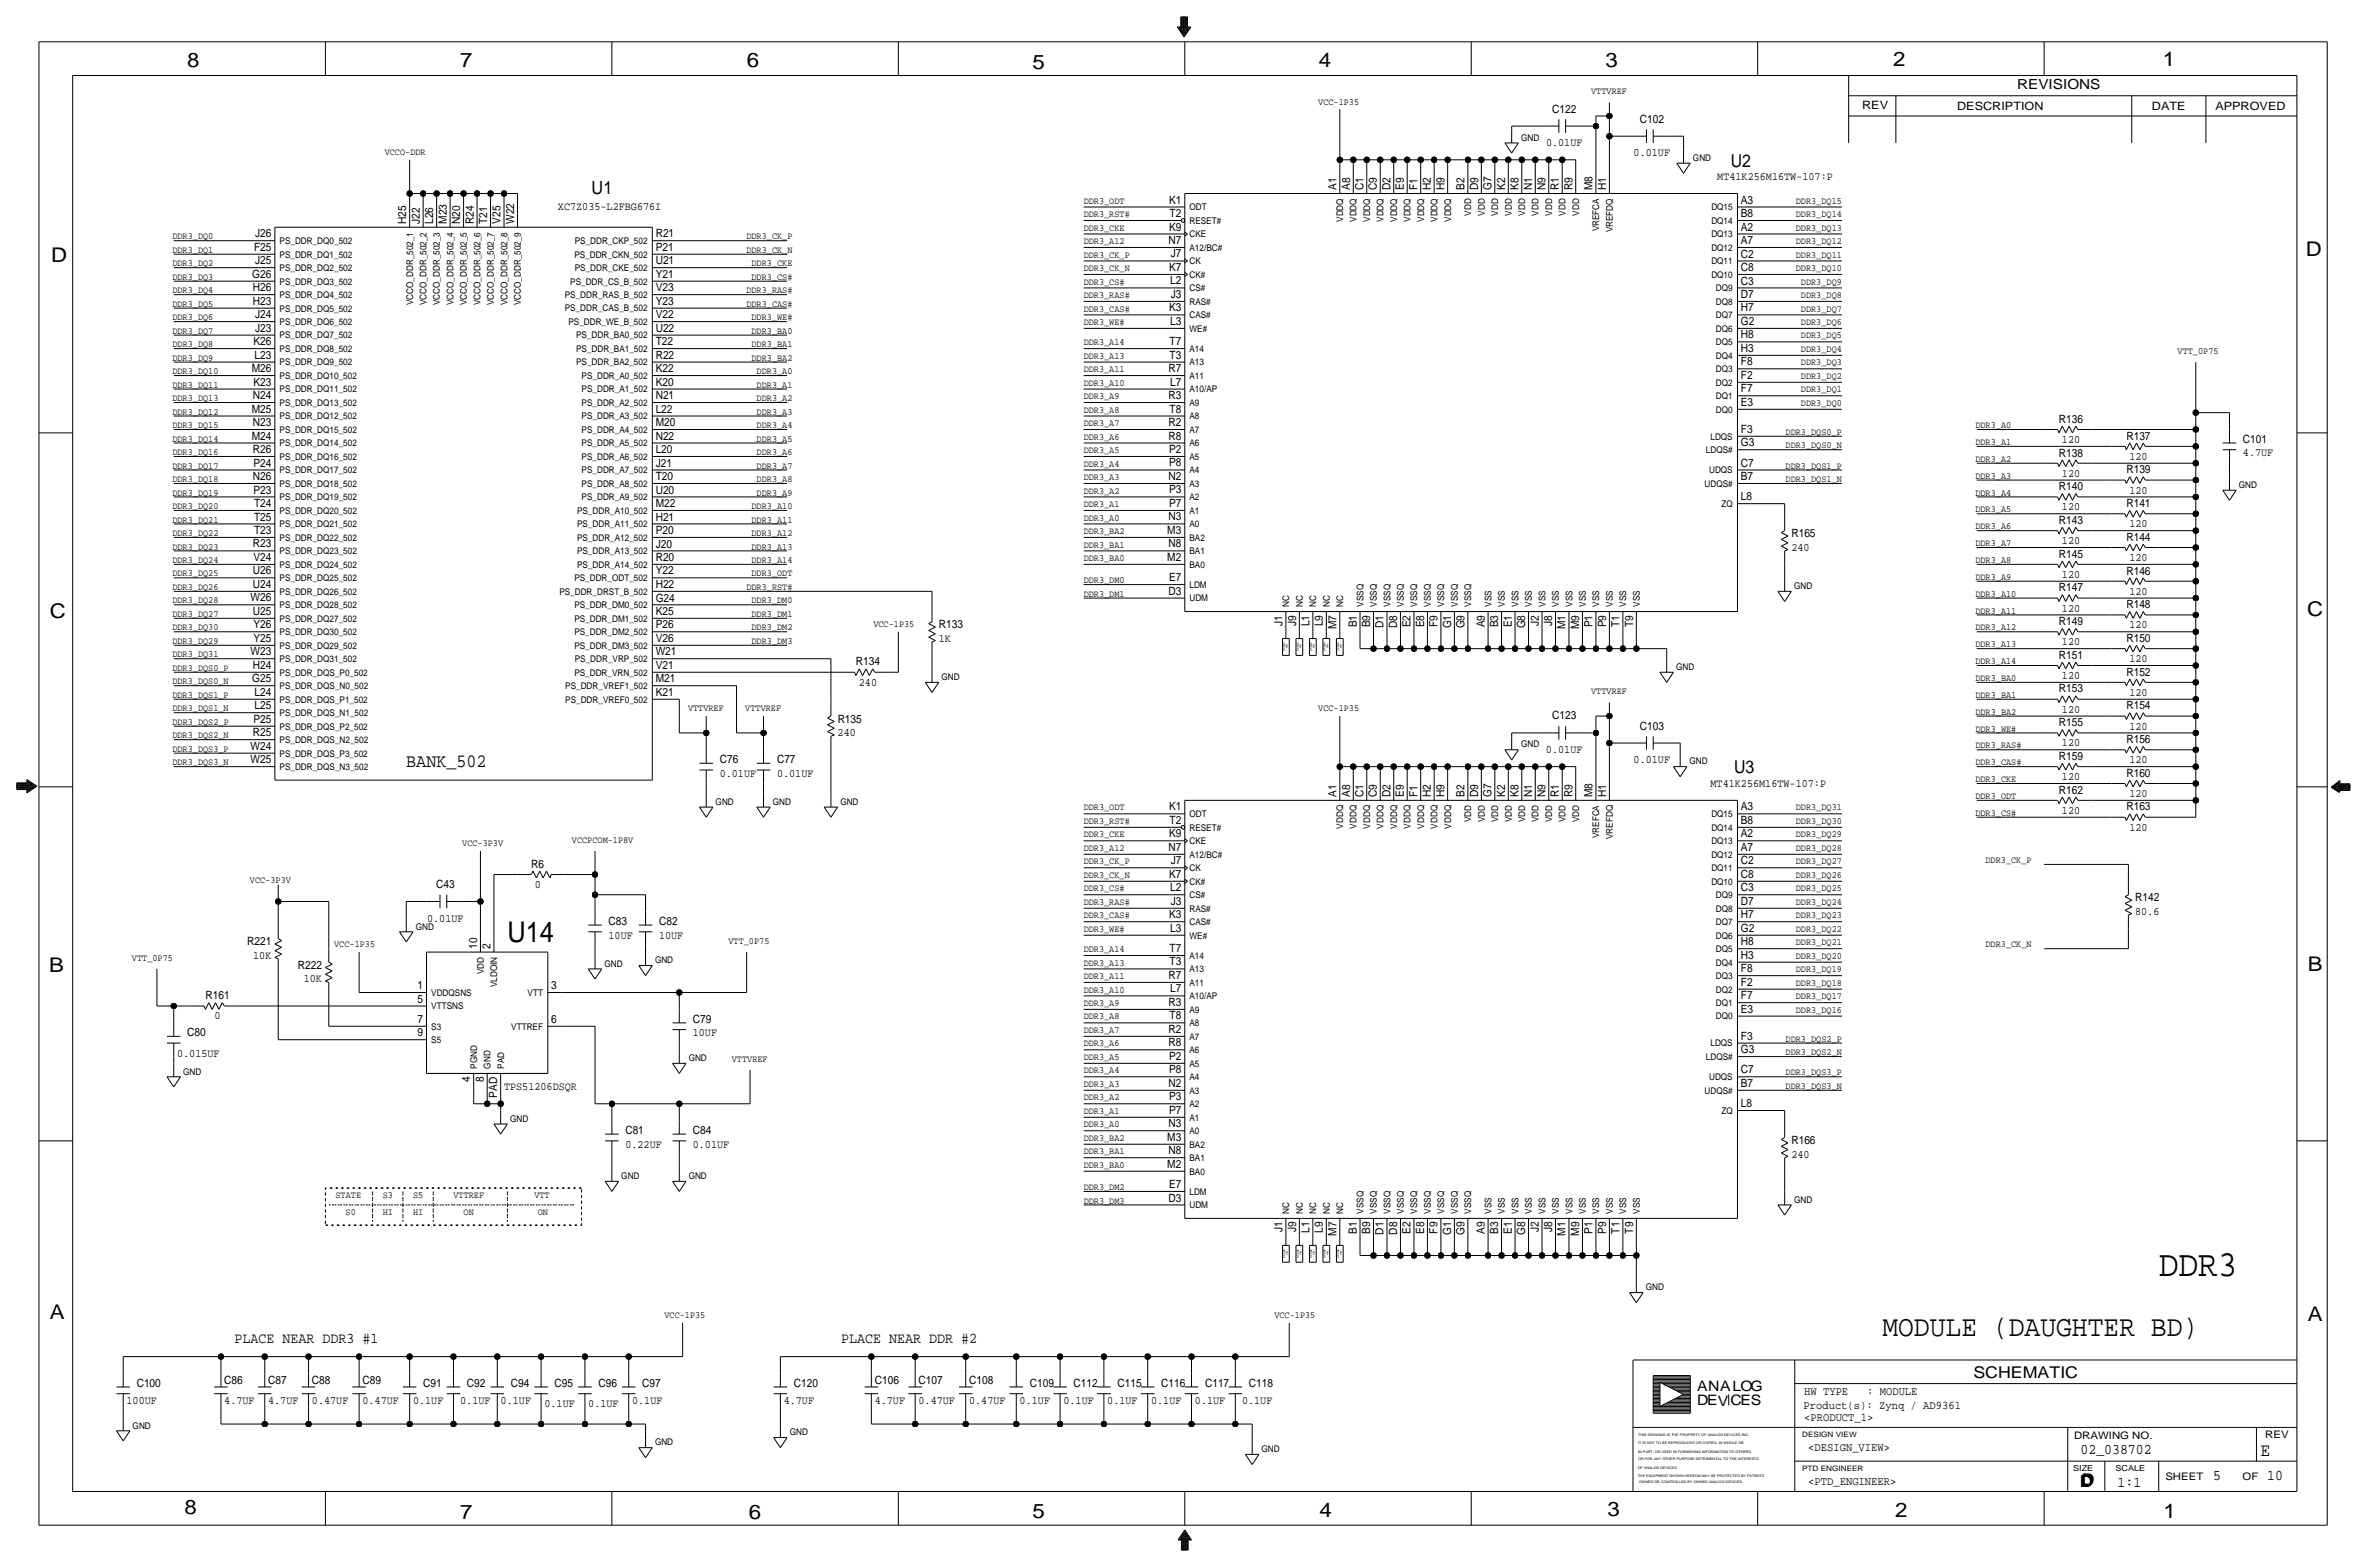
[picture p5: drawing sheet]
<svg xmlns="http://www.w3.org/2000/svg" width="892mm" height="590mm" viewBox="0 0 892 590" stroke-linecap="round" stroke-linejoin="round" font-family="sans-serif">
<defs><g id="words">
<text font-size="13.9" x="813.5" y="480.6">DDR3</text>
<text font-size="11.1" x="709.4" y="503.4">MODULE (DAUGHTER BD)</text>
<text font-size="10.8" x="191.2" y="354.8">U14</text>
<g font-size="7.6">
<text x="70.6" y="25.4">8</text>
<text x="173.4" y="25.4">7</text>
<text x="281.4" y="25.1">6</text>
<text x="389.1" y="26.2">5</text>
<text x="497" y="25.4">4</text>
<text x="605" y="25.1">3</text>
<text x="713.4" y="24.9">2</text>
<text x="815" y="24.9">1</text>
<text x="19.3" y="98.8">D</text>
<text x="868.9" y="96.5">D</text>
<text x="18.8" y="232.7">C</text>
<text x="869.4" y="232.1">C</text>
<text x="869.6" y="365.8">B</text>
<text x="18.5" y="366">B</text>
<text x="18.8" y="496.8">A</text>
<text x="869.6" y="497.6">A</text>
<text x="69.6" y="570.5">8</text>
<text x="173.4" y="572.3">7</text>
<text x="282.2" y="572.3">6</text>
<text x="389.1" y="571.7">5</text>
<text x="497.3" y="571.5">4</text>
<text x="605.7" y="571.2">3</text>
<text x="714.2" y="571.5">2</text>
<text x="815.3" y="572">1</text>
</g>
<text font-size="7.1" x="153.1" y="288.8">BANK_502</text>
<text font-size="7" x="851.9" y="548.4">E</text>
<text font-size="6.8" x="223" y="72.9">U1</text>
<g font-size="6.7">
<text x="652.2" y="62.7">U2</text>
<text x="653.5" y="291.3">U3</text>
</g>
<g font-size="6.1">
<text x="743.7" y="518.9">SCHEMATIC</text>
<text x="783.8" y="560.3">D</text>
<text x="784.3" y="559.8">D</text>
</g>
<g font-size="5.6">
<text x="88.3" y="506">PLACE NEAR DDR3 #1</text>
<text x="316.9" y="506">PLACE NEAR DDR #2</text>
<text x="784" y="547.9">02_038702</text>
<text x="834.1" y="557.5">5</text>
<text x="854.4" y="557.5">10</text>
<text x="798" y="560.1">1:1</text>
</g>
<g font-size="5.4">
<text x="639.5" y="524.2">ANALOG</text>
<text x="639.5" y="529.3">DEV</text>
<text x="652.1" y="529.3">CES</text>
</g>
<text font-size="5.2" x="760.2" y="33.5">REVISIONS</text>
<g font-size="4.4">
<text x="679.9" y="525.5">HW TYPE</text>
<text x="703.6" y="525.5">: MODULE</text>
<text x="679.7" y="530.9">Product(s): Zynq / AD9361</text>
<text x="679.9" y="535.2">&lt;PRODUCT_1&gt;</text>
<text x="681.4" y="546.6">&lt;DESIGN_VIEW&gt;</text>
<text x="681.4" y="559.3">&lt;PTD_ENGINEER&gt;</text>
</g>
<g font-size="4.3">
<text x="701.8" y="41.1">REV</text>
<text x="737.6" y="41.4">DESCRIPTION</text>
<text x="811" y="41.4">DATE</text>
<text x="834.8" y="41.4">APPROVED</text>
<text x="584.9" y="42.4">C122</text>
<text x="617.9" y="46.2">C102</text>
<text x="582.6" y="55.1">0.01UF</text>
<text x="615.6" y="58.9">0.01UF</text>
<text x="503.7" y="71.6" transform="rotate(-90 503.7 71.6)">A1</text>
<text x="508.8" y="71.6" transform="rotate(-90 508.8 71.6)">A8</text>
<text x="513.8" y="71.6" transform="rotate(-90 513.8 71.6)">C1</text>
<text x="518.9" y="71.6" transform="rotate(-90 518.9 71.6)">C9</text>
<text x="524" y="71.6" transform="rotate(-90 524 71.6)">D2</text>
<text x="529.1" y="71.6" transform="rotate(-90 529.1 71.6)">E9</text>
<text x="534.2" y="71.6" transform="rotate(-90 534.2 71.6)">F1</text>
<text x="539.2" y="71.6" transform="rotate(-90 539.2 71.6)">H2</text>
<text x="544.3" y="71.6" transform="rotate(-90 544.3 71.6)">H9</text>
<text x="552" y="71.6" transform="rotate(-90 552 71.6)">B2</text>
<text x="557" y="71.6" transform="rotate(-90 557 71.6)">D9</text>
<text x="562.1" y="71.6" transform="rotate(-90 562.1 71.6)">G7</text>
<text x="567.2" y="71.6" transform="rotate(-90 567.2 71.6)">K2</text>
<text x="572.3" y="71.6" transform="rotate(-90 572.3 71.6)">K8</text>
<text x="577.3" y="71.6" transform="rotate(-90 577.3 71.6)">N1</text>
<text x="582.4" y="71.6" transform="rotate(-90 582.4 71.6)">N9</text>
<text x="587.5" y="71.6" transform="rotate(-90 587.5 71.6)">R1</text>
<text x="592.6" y="71.6" transform="rotate(-90 592.6 71.6)">R9</text>
<text x="600.2" y="71.6" transform="rotate(-90 600.2 71.6)">M8</text>
<text x="605.3" y="71.6" transform="rotate(-90 605.3 71.6)">H1</text>
<text x="647.1" y="67.8">MT41K256M16TW-107:P</text>
<text x="440.5" y="76.7">K1</text>
<text x="656" y="76.7">A3</text>
<text x="210.3" y="79.2">XC7Z035-L2FBG676I</text>
<text x="440.8" y="81.8">T2</text>
<text x="656" y="81.8">B8</text>
<text x="96.1" y="89.4">J26</text>
<text x="153.1" y="84.3" transform="rotate(-90 153.1 84.3)">H25</text>
<text x="158.2" y="84.3" transform="rotate(-90 158.2 84.3)">J22</text>
<text x="163.3" y="84.3" transform="rotate(-90 163.3 84.3)">L26</text>
<text x="168.4" y="84.3" transform="rotate(-90 168.4 84.3)">M23</text>
<text x="173.4" y="84.3" transform="rotate(-90 173.4 84.3)">N20</text>
<text x="178.5" y="84.3" transform="rotate(-90 178.5 84.3)">R24</text>
<text x="183.6" y="84.3" transform="rotate(-90 183.6 84.3)">T21</text>
<text x="188.7" y="84.3" transform="rotate(-90 188.7 84.3)">V25</text>
<text x="193.8" y="84.3" transform="rotate(-90 193.8 84.3)">W22</text>
<text x="247.1" y="89.4">R21</text>
<text x="440.5" y="86.8">K9</text>
<text x="656" y="86.9">A2</text>
<text x="95.7" y="94.5">F25</text>
<text x="247.1" y="94.5">P21</text>
<text x="440.3" y="91.9">N7</text>
<text x="656" y="91.9">A7</text>
<text x="96.1" y="99.6">J25</text>
<text x="247.1" y="99.6">U21</text>
<text x="441.2" y="97">J7</text>
<text x="656" y="97">C2</text>
<text x="95.1" y="104.7">G26</text>
<text x="247.1" y="104.7">Y21</text>
<text x="440.5" y="102.1">K7</text>
<text x="441" y="107.2">L2</text>
<text x="656" y="102.1">C8</text>
<text x="656" y="107.2">C3</text>
<text x="95.3" y="109.7">H26</text>
<text x="247.1" y="109.7">V23</text>
<text x="441.2" y="112.3">J3</text>
<text x="656" y="112.3">D7</text>
<text x="95.3" y="114.8">H23</text>
<text x="96.1" y="119.9">J24</text>
<text x="247.1" y="119.9">V22</text>
<text x="247.1" y="114.8">Y23</text>
<text x="440.5" y="117.3">K3</text>
<text x="656" y="117.3">H7</text>
<text x="96.1" y="125">J23</text>
<text x="247.1" y="125">U22</text>
<text x="441" y="122.4">L3</text>
<text x="656" y="122.4">G2</text>
<text x="95.5" y="130">K26</text>
<text x="247.1" y="130.1">T22</text>
<text x="440.8" y="130">T7</text>
<text x="656" y="127.5">H8</text>
<text x="95.9" y="135.1">L23</text>
<text x="247.1" y="135.1">R22</text>
<text x="440.8" y="135.1">T3</text>
<text x="656" y="132.6">H3</text>
<text x="656" y="137.6">F8</text>
<text x="94.9" y="140.2">M26</text>
<text x="247.1" y="140.3">K22</text>
<text x="440.3" y="140.2">R7</text>
<text x="656" y="142.7">F2</text>
<text x="95.5" y="145.3">K23</text>
<text x="247.1" y="145.3">K20</text>
<text x="441" y="145.3">L7</text>
<text x="656" y="147.8">F7</text>
<text x="94.9" y="155.4">M25</text>
<text x="95.3" y="150.4">N24</text>
<text x="247.1" y="155.5">L22</text>
<text x="247.1" y="150.4">N21</text>
<text x="440.3" y="150.3">R3</text>
<text x="440.8" y="155.4">T8</text>
<text x="656" y="152.9">E3</text>
<text x="95.3" y="160.5">N23</text>
<text x="247.1" y="160.6">M20</text>
<text x="440.3" y="160.5">R2</text>
<text x="775.9" y="159.3">R136</text>
<text x="94.9" y="165.6">M24</text>
<text x="247.1" y="165.6">N22</text>
<text x="440.3" y="165.6">R8</text>
<text x="656" y="163.1">F3</text>
<text x="777.1" y="166.9">120</text>
<text x="801.3" y="165.6">R137</text>
<text x="845.3" y="166.9">C101</text>
<text x="95.3" y="170.7">R26</text>
<text x="247.1" y="170.7">L20</text>
<text x="440.5" y="170.6">P2</text>
<text x="656" y="168.1">G3</text>
<text x="775.9" y="172">R138</text>
<text x="802.5" y="173.2">120</text>
<text x="845.3" y="172">4.7UF</text>
<text x="95.5" y="175.8">P24</text>
<text x="247.1" y="175.8">J21</text>
<text x="440.5" y="175.7">P8</text>
<text x="656" y="175.8">C7</text>
<text x="777.1" y="179.6">120</text>
<text x="801.3" y="178.3">R139</text>
<text x="95.3" y="180.8">N26</text>
<text x="95.5" y="185.9">P23</text>
<text x="247.1" y="186">U20</text>
<text x="247.1" y="180.9">T20</text>
<text x="440.3" y="180.8">N2</text>
<text x="440.5" y="185.9">P3</text>
<text x="656" y="180.8">B7</text>
<text x="775.9" y="184.7">R140</text>
<text x="802.5" y="185.9">120</text>
<text x="95.7" y="191">T24</text>
<text x="247.1" y="191">M22</text>
<text x="440.5" y="191">P7</text>
<text x="656" y="188.5">L8</text>
<text x="801.3" y="191">R141</text>
<text x="95.7" y="196.1">T25</text>
<text x="247.1" y="196.1">H21</text>
<text x="440.3" y="196">N3</text>
<text x="775.9" y="197.4">R143</text>
<text x="777" y="192.3">120</text>
<text x="95.7" y="201.2">T23</text>
<text x="247.1" y="201.2">P20</text>
<text x="439.9" y="201.1">M3</text>
<text x="675.1" y="202.4">R165</text>
<text x="801.3" y="203.7">R144</text>
<text x="802.5" y="198.6">120</text>
<text x="95.3" y="206.2">R23</text>
<text x="247.1" y="206.3">J20</text>
<text x="440.3" y="206.2">N8</text>
<text x="675.1" y="207.5">240</text>
<text x="777.1" y="205">120</text>
<text x="95.5" y="211.3">V24</text>
<text x="247.1" y="211.3">R20</text>
<text x="439.9" y="211.3">M2</text>
<text x="775.9" y="210.1">R145</text>
<text x="802.5" y="211.3">120</text>
<text x="95.3" y="221.5">U24</text>
<text x="95.3" y="216.4">U26</text>
<text x="247.1" y="216.4">Y22</text>
<text x="247.1" y="221.5">H22</text>
<text x="440.5" y="218.9">E7</text>
<text x="777.1" y="217.7">120</text>
<text x="801.3" y="216.4">R146</text>
<text x="94.5" y="226.6">W26</text>
<text x="247.1" y="226.6">G24</text>
<text x="440.3" y="224">D3</text>
<text x="775.9" y="222.8">R147</text>
<text x="802.5" y="224">120</text>
<text x="95.3" y="231.6">U25</text>
<text x="247.1" y="231.7">K25</text>
<text x="777.1" y="230.4">120</text>
<text x="801.3" y="229.1">R148</text>
<text x="95.5" y="236.7">Y26</text>
<text x="247.1" y="236.7">P26</text>
<text x="353.8" y="236.7">R133</text>
<text x="483.3" y="235.7" transform="rotate(-90 483.3 235.7)">J1</text>
<text x="488.4" y="235.7" transform="rotate(-90 488.4 235.7)">J9</text>
<text x="493.5" y="235.9" transform="rotate(-90 493.5 235.9)">L1</text>
<text x="498.6" y="235.9" transform="rotate(-90 498.6 235.9)">L9</text>
<text x="503.6" y="237" transform="rotate(-90 503.6 237)">M7</text>
<text x="511.3" y="236.3" transform="rotate(-90 511.3 236.3)">B1</text>
<text x="516.3" y="236.3" transform="rotate(-90 516.3 236.3)">B9</text>
<text x="521.4" y="236.5" transform="rotate(-90 521.4 236.5)">D1</text>
<text x="526.5" y="236.5" transform="rotate(-90 526.5 236.5)">D8</text>
<text x="531.6" y="236.3" transform="rotate(-90 531.6 236.3)">E2</text>
<text x="536.7" y="236.3" transform="rotate(-90 536.7 236.3)">E8</text>
<text x="541.7" y="236.1" transform="rotate(-90 541.7 236.1)">F9</text>
<text x="546.8" y="236.7" transform="rotate(-90 546.8 236.7)">G1</text>
<text x="551.9" y="236.7" transform="rotate(-90 551.9 236.7)">G9</text>
<text x="559.5" y="236.3" transform="rotate(-90 559.5 236.3)">A9</text>
<text x="564.6" y="236.3" transform="rotate(-90 564.6 236.3)">B3</text>
<text x="569.7" y="236.3" transform="rotate(-90 569.7 236.3)">E1</text>
<text x="574.8" y="236.7" transform="rotate(-90 574.8 236.7)">G8</text>
<text x="579.9" y="235.7" transform="rotate(-90 579.9 235.7)">J2</text>
<text x="584.9" y="235.7" transform="rotate(-90 584.9 235.7)">J8</text>
<text x="590" y="237" transform="rotate(-90 590 237)">M1</text>
<text x="595.1" y="237" transform="rotate(-90 595.1 237)">M9</text>
<text x="600.2" y="236.3" transform="rotate(-90 600.2 236.3)">P1</text>
<text x="605.2" y="236.3" transform="rotate(-90 605.2 236.3)">P9</text>
<text x="610.3" y="236.1" transform="rotate(-90 610.3 236.1)">T1</text>
<text x="615.4" y="236.1" transform="rotate(-90 615.4 236.1)">T9</text>
<text x="775.9" y="235.5">R149</text>
<text x="802.5" y="236.7">120</text>
<text x="95.5" y="241.8">Y25</text>
<text x="247.1" y="241.8">V26</text>
<text x="353.8" y="241.8">1K</text>
<text x="777.1" y="243.1">120</text>
<text x="801.3" y="241.8">R150</text>
<text x="94.5" y="246.9">W23</text>
<text x="95.3" y="252">H24</text>
<text x="247.1" y="246.9">W21</text>
<text x="247.1" y="252">V21</text>
<text x="322.5" y="250.7">R134</text>
<text x="775.9" y="248.2">R151</text>
<text x="802.5" y="249.4">120</text>
<text x="95.1" y="257">G25</text>
<text x="247.1" y="257">M21</text>
<text x="777.1" y="255.8">120</text>
<text x="801.3" y="254.5">R152</text>
<text x="95.9" y="262.1">L24</text>
<text x="247.1" y="262.1">K21</text>
<text x="323.7" y="258.3">240</text>
<text x="775.9" y="260.9">R153</text>
<text x="802.5" y="262.1">120</text>
<text x="95.9" y="267.2">L25</text>
<text x="777.1" y="268.5">120</text>
<text x="801.3" y="267.2">R154</text>
<text x="95.5" y="272.3">P25</text>
<text x="315.7" y="272.3">R135</text>
<text x="584.9" y="271">C123</text>
<text x="617.9" y="274.8">C103</text>
<text x="775.9" y="273.6">R155</text>
<text x="802.5" y="274.8">120</text>
<text x="95.3" y="277.4">R25</text>
<text x="315.7" y="277.4">240</text>
<text x="777.1" y="281.2">120</text>
<text x="801.3" y="279.9">R156</text>
<text x="94.5" y="282.4">W24</text>
<text x="94.5" y="287.5">W25</text>
<text x="271.2" y="287.6">C76</text>
<text x="292.8" y="287.6">C77</text>
<text x="582.6" y="283.7">0.01UF</text>
<text x="615.6" y="287.5">0.01UF</text>
<text x="775.9" y="286.3">R159</text>
<text x="802.5" y="287.5">120</text>
<text x="271.2" y="292.6">0.01UF</text>
<text x="292.8" y="292.6">0.01UF</text>
<text x="777.1" y="293.9">120</text>
<text x="801.3" y="292.6">R160</text>
<text x="644.6" y="296.4">MT41K256M16TW-107:P</text>
<text x="775.9" y="299">R162</text>
<text x="440.5" y="305.3">K1</text>
<text x="503.7" y="300.2" transform="rotate(-90 503.7 300.2)">A1</text>
<text x="508.8" y="300.2" transform="rotate(-90 508.8 300.2)">A8</text>
<text x="513.8" y="300.2" transform="rotate(-90 513.8 300.2)">C1</text>
<text x="518.9" y="300.2" transform="rotate(-90 518.9 300.2)">C9</text>
<text x="524" y="300.2" transform="rotate(-90 524 300.2)">D2</text>
<text x="529.1" y="300.2" transform="rotate(-90 529.1 300.2)">E9</text>
<text x="534.2" y="300.2" transform="rotate(-90 534.2 300.2)">F1</text>
<text x="539.2" y="300.2" transform="rotate(-90 539.2 300.2)">H2</text>
<text x="544.3" y="300.2" transform="rotate(-90 544.3 300.2)">H9</text>
<text x="552" y="300.2" transform="rotate(-90 552 300.2)">B2</text>
<text x="557" y="300.2" transform="rotate(-90 557 300.2)">D9</text>
<text x="562.1" y="300.2" transform="rotate(-90 562.1 300.2)">G7</text>
<text x="567.2" y="300.2" transform="rotate(-90 567.2 300.2)">K2</text>
<text x="572.3" y="300.2" transform="rotate(-90 572.3 300.2)">K8</text>
<text x="577.3" y="300.2" transform="rotate(-90 577.3 300.2)">N1</text>
<text x="582.4" y="300.2" transform="rotate(-90 582.4 300.2)">N9</text>
<text x="587.5" y="300.2" transform="rotate(-90 587.5 300.2)">R1</text>
<text x="592.6" y="300.2" transform="rotate(-90 592.6 300.2)">R9</text>
<text x="600.2" y="300.2" transform="rotate(-90 600.2 300.2)">M8</text>
<text x="605.3" y="300.2" transform="rotate(-90 605.3 300.2)">H1</text>
<text x="656" y="305.3">A3</text>
<text x="801.3" y="305.3">R163</text>
<text x="802.5" y="300.2">120</text>
<text x="440.8" y="310.4">T2</text>
<text x="656" y="310.4">B8</text>
<text x="777.1" y="306.6">120</text>
<text x="440.5" y="315.4">K9</text>
<text x="656" y="315.5">A2</text>
<text x="802.5" y="312.9">120</text>
<text x="440.3" y="320.5">N7</text>
<text x="656" y="320.5">A7</text>
<text x="200.2" y="326.9">R6</text>
<text x="441.2" y="325.6">J7</text>
<text x="656" y="325.6">C2</text>
<text x="164.3" y="334.5">C43</text>
<text x="201.5" y="334.5">0</text>
<text x="440.5" y="330.7">K7</text>
<text x="441" y="335.8">L2</text>
<text x="656" y="330.7">C8</text>
<text x="656" y="335.8">C3</text>
<text x="441.2" y="340.9">J3</text>
<text x="656" y="340.9">D7</text>
<text x="804.6" y="339.6">R142</text>
<text x="161" y="347.2">0.01UF</text>
<text x="440.5" y="345.9">K3</text>
<text x="656" y="345.9">H7</text>
<text x="804.6" y="344.7">80.6</text>
<text x="229.3" y="353.6">10UF</text>
<text x="229.3" y="348.5">C83</text>
<text x="248.4" y="353.6">10UF</text>
<text x="248.4" y="348.5">C82</text>
<text x="441" y="351">L3</text>
<text x="656" y="351">G2</text>
<text x="93.2" y="356.1">R221</text>
<text x="179.8" y="357.4" transform="rotate(-90 179.8 357.4)">10</text>
<text x="184.9" y="357.4" transform="rotate(-90 184.9 357.4)">2</text>
<text x="440.8" y="358.6">T7</text>
<text x="656" y="356.1">H8</text>
<text x="95.4" y="361.2">10K</text>
<text x="112.2" y="365">R222</text>
<text x="440.8" y="363.7">T3</text>
<text x="656" y="361.2">H3</text>
<text x="114.5" y="370.1">10K</text>
<text x="440.3" y="368.8">R7</text>
<text x="656" y="366.2">F8</text>
<text x="656" y="371.3">F2</text>
<text x="77.4" y="376.4">R161</text>
<text x="157.3" y="377.7">5</text>
<text x="157.3" y="372.6">1</text>
<text x="207.7" y="372.6">3</text>
<text x="441" y="373.9">L7</text>
<text x="656" y="376.4">F7</text>
<text x="440.3" y="378.9">R3</text>
<text x="656" y="381.5">E3</text>
<text x="80.8" y="384">0</text>
<text x="157.3" y="385.3">7</text>
<text x="207.7" y="385.3">6</text>
<text x="261.1" y="385.3">C79</text>
<text x="440.3" y="389.1">R2</text>
<text x="440.8" y="384">T8</text>
<text x="70.6" y="390.4">C80</text>
<text x="157.3" y="390.4">9</text>
<text x="261.1" y="390.4">10UF</text>
<text x="440.3" y="394.2">R8</text>
<text x="656" y="391.7">F3</text>
<text x="66.8" y="398">0.015UF</text>
<text x="440.5" y="399.2">P2</text>
<text x="656" y="396.7">G3</text>
<text x="177.2" y="407.8" transform="rotate(-90 177.2 407.8)">4</text>
<text x="182.3" y="407.8" transform="rotate(-90 182.3 407.8)">8</text>
<text x="440.5" y="404.3">P8</text>
<text x="656" y="404.4">C7</text>
<text x="187.4" y="413.5" transform="rotate(-90 187.4 413.5)">PAD</text>
<text x="189.9" y="410.7">TPS51206DSQR</text>
<text x="440.3" y="409.4">N2</text>
<text x="656" y="409.4">B7</text>
<text x="440.5" y="414.5">P3</text>
<text x="440.5" y="419.6">P7</text>
<text x="656" y="417.1">L8</text>
<text x="440.3" y="424.6">N3</text>
<text x="235.7" y="427.2">C81</text>
<text x="261.1" y="427.2">C84</text>
<text x="439.9" y="429.7">M3</text>
<text x="675.1" y="431">R166</text>
<text x="235.7" y="432.3">0.22UF</text>
<text x="261.1" y="432.3">0.01UF</text>
<text x="440.3" y="434.8">N8</text>
<text x="675.1" y="436.1">240</text>
<text x="439.9" y="439.9">M2</text>
<text x="440.5" y="447.5">E7</text>
<text x="440.3" y="452.6">D3</text>
<text x="483.3" y="464.3" transform="rotate(-90 483.3 464.3)">J1</text>
<text x="488.4" y="464.3" transform="rotate(-90 488.4 464.3)">J9</text>
<text x="493.5" y="464.5" transform="rotate(-90 493.5 464.5)">L1</text>
<text x="498.6" y="464.5" transform="rotate(-90 498.6 464.5)">L9</text>
<text x="503.6" y="465.6" transform="rotate(-90 503.6 465.6)">M7</text>
<text x="511.3" y="464.9" transform="rotate(-90 511.3 464.9)">B1</text>
<text x="516.3" y="464.9" transform="rotate(-90 516.3 464.9)">B9</text>
<text x="521.4" y="465.1" transform="rotate(-90 521.4 465.1)">D1</text>
<text x="526.5" y="465.1" transform="rotate(-90 526.5 465.1)">D8</text>
<text x="531.6" y="464.9" transform="rotate(-90 531.6 464.9)">E2</text>
<text x="536.7" y="464.9" transform="rotate(-90 536.7 464.9)">E8</text>
<text x="541.7" y="464.7" transform="rotate(-90 541.7 464.7)">F9</text>
<text x="546.8" y="465.3" transform="rotate(-90 546.8 465.3)">G1</text>
<text x="551.9" y="465.3" transform="rotate(-90 551.9 465.3)">G9</text>
<text x="559.5" y="464.9" transform="rotate(-90 559.5 464.9)">A9</text>
<text x="564.6" y="464.9" transform="rotate(-90 564.6 464.9)">B3</text>
<text x="569.7" y="464.9" transform="rotate(-90 569.7 464.9)">E1</text>
<text x="574.8" y="465.3" transform="rotate(-90 574.8 465.3)">G8</text>
<text x="579.9" y="464.3" transform="rotate(-90 579.9 464.3)">J2</text>
<text x="584.9" y="464.3" transform="rotate(-90 584.9 464.3)">J8</text>
<text x="590" y="465.6" transform="rotate(-90 590 465.6)">M1</text>
<text x="595.1" y="465.6" transform="rotate(-90 595.1 465.6)">M9</text>
<text x="600.2" y="464.9" transform="rotate(-90 600.2 464.9)">P1</text>
<text x="605.2" y="464.9" transform="rotate(-90 605.2 464.9)">P9</text>
<text x="610.3" y="464.7" transform="rotate(-90 610.3 464.7)">T1</text>
<text x="615.4" y="464.7" transform="rotate(-90 615.4 464.7)">T9</text>
<text x="84.5" y="521.2">C86</text>
<text x="101" y="521.2">C87</text>
<text x="117.6" y="521.2">C88</text>
<text x="136.6" y="521.2">C89</text>
<text x="329.6" y="521.2">C106</text>
<text x="346.2" y="521.2">C107</text>
<text x="365.2" y="521.2">C108</text>
<text x="51.5" y="522.5">C100</text>
<text x="159.5" y="522.5">C91</text>
<text x="176" y="522.5">C92</text>
<text x="192.5" y="522.5">C94</text>
<text x="209" y="522.5">C95</text>
<text x="225.5" y="522.5">C96</text>
<text x="242" y="522.5">C97</text>
<text x="299.2" y="522.5">C120</text>
<text x="388.1" y="522.5">C109</text>
<text x="404.6" y="522.5">C112</text>
<text x="421.1" y="522.5">C115</text>
<text x="437.6" y="522.5">C116</text>
<text x="454.1" y="522.5">C117</text>
<text x="470.6" y="522.5">C118</text>
<text x="47.7" y="528.8">100UF</text>
<text x="84.5" y="528.8">4.7UF</text>
<text x="101" y="528.8">4.7UF</text>
<text x="117.6" y="528.8">0.47UF</text>
<text x="136.6" y="528.8">0.47UF</text>
<text x="155.7" y="528.8">0.1UF</text>
<text x="173.4" y="528.8">0.1UF</text>
<text x="188.7" y="528.8">0.1UF</text>
<text x="205.2" y="530.1">0.1UF</text>
<text x="221.7" y="530.1">0.1UF</text>
<text x="238.2" y="528.8">0.1UF</text>
<text x="295.4" y="528.8">4.7UF</text>
<text x="329.6" y="528.8">4.7UF</text>
<text x="346.2" y="528.8">0.47UF</text>
<text x="365.2" y="528.8">0.47UF</text>
<text x="384.3" y="528.8">0.1UF</text>
<text x="400.8" y="528.8">0.1UF</text>
<text x="417.3" y="528.8">0.1UF</text>
<text x="433.8" y="528.8">0.1UF</text>
<text x="450.3" y="528.8">0.1UF</text>
<text x="468.1" y="528.8">0.1UF</text>
</g>
<g font-size="3.9">
<text x="781.6" y="542.1">DRAWING NO.</text>
<text x="853.6" y="541.8">REV</text>
<text x="816" y="557.4">SHEET</text>
<text x="845.1" y="557.5">OF</text>
</g>
<g font-size="3.6">
<text x="599.6" y="35.6">VTTVREF</text>
<text x="496.8" y="39.4">VCC-1P35</text>
<text x="145" y="58.4">VCCO-DDR</text>
<text x="408.4" y="76.7">DDR3_ODT</text>
<text x="676.7" y="76.7">DDR3_DQ15</text>
<text x="408.4" y="81.8">DDR3_RST#</text>
<text x="676.7" y="81.8">DDR3_DQ14</text>
<text x="408.4" y="86.9">DDR3_CKE</text>
<text x="676.7" y="86.9">DDR3_DQ13</text>
<text x="65" y="90.2">DDR3_DQ0</text>
<text x="65" y="95.2">DDR3_DQ1</text>
<text x="281.3" y="95.2">DDR3_CK_N</text>
<text x="281.3" y="90.2">DDR3_CK_P</text>
<text x="408.4" y="92">DDR3_A12</text>
<text x="676.7" y="92">DDR3_DQ12</text>
<text x="65" y="100.3">DDR3_DQ2</text>
<text x="283.2" y="100.3">DDR3_CKE</text>
<text x="408.4" y="97">DDR3_CK_P</text>
<text x="676.7" y="97">DDR3_DQ11</text>
<text x="65" y="105.4">DDR3_DQ3</text>
<text x="283.2" y="105.4">DDR3_CS#</text>
<text x="408.4" y="102.1">DDR3_CK_N</text>
<text x="408.4" y="107.2">DDR3_CS#</text>
<text x="676.7" y="102.1">DDR3_DQ10</text>
<text x="678.7" y="107.2">DDR3_DQ9</text>
<text x="65" y="110.5">DDR3_DQ4</text>
<text x="281.3" y="110.5">DDR3_RAS#</text>
<text x="408.4" y="112.3">DDR3_RAS#</text>
<text x="678.7" y="112.3">DDR3_DQ8</text>
<text x="65" y="115.6">DDR3_DQ5</text>
<text x="281.3" y="115.6">DDR3_CAS#</text>
<text x="408.4" y="117.4">DDR3_CAS#</text>
<text x="678.7" y="117.4">DDR3_DQ7</text>
<text x="65" y="125.7">DDR3_DQ7</text>
<text x="65" y="120.6">DDR3_DQ6</text>
<text x="283.2" y="120.6">DDR3_WE#</text>
<text x="283.2" y="125.7">DDR3_BA0</text>
<text x="408.4" y="122.4">DDR3_WE#</text>
<text x="678.7" y="122.4">DDR3_DQ6</text>
<text x="65" y="130.8">DDR3_DQ8</text>
<text x="283.2" y="130.8">DDR3_BA1</text>
<text x="408.4" y="130">DDR3_A14</text>
<text x="678.7" y="127.5">DDR3_DQ5</text>
<text x="65" y="135.9">DDR3_DQ9</text>
<text x="283.2" y="135.9">DDR3_BA2</text>
<text x="408.4" y="135.1">DDR3_A13</text>
<text x="678.7" y="137.7">DDR3_DQ3</text>
<text x="678.7" y="132.6">DDR3_DQ4</text>
<text x="820.6" y="133.3">VTT_0P75</text>
<text x="65" y="141">DDR3_DQ10</text>
<text x="285.1" y="141">DDR3_A0</text>
<text x="408.4" y="140.2">DDR3_A11</text>
<text x="678.7" y="142.8">DDR3_DQ2</text>
<text x="65" y="146">DDR3_DQ11</text>
<text x="285.1" y="146">DDR3_A1</text>
<text x="408.4" y="145.3">DDR3_A10</text>
<text x="678.7" y="147.8">DDR3_DQ1</text>
<text x="65" y="151.1">DDR3_DQ13</text>
<text x="285.1" y="151.1">DDR3_A2</text>
<text x="408.4" y="150.4">DDR3_A9</text>
<text x="408.4" y="155.4">DDR3_A8</text>
<text x="678.7" y="152.9">DDR3_DQ0</text>
<text x="65" y="156.2">DDR3_DQ12</text>
<text x="65" y="161.3">DDR3_DQ15</text>
<text x="285.1" y="156.2">DDR3_A3</text>
<text x="285.1" y="161.3">DDR3_A4</text>
<text x="408.4" y="160.5">DDR3_A7</text>
<text x="744.4" y="161.3">DDR3_A0</text>
<text x="65" y="166.4">DDR3_DQ14</text>
<text x="285.1" y="166.4">DDR3_A5</text>
<text x="408.4" y="165.6">DDR3_A6</text>
<text x="672.9" y="163.8">DDR3_DQS0_P</text>
<text x="744.4" y="167.6">DDR3_A1</text>
<text x="65" y="171.4">DDR3_DQ16</text>
<text x="285.1" y="171.4">DDR3_A6</text>
<text x="408.4" y="170.7">DDR3_A5</text>
<text x="672.9" y="168.9">DDR3_DQS0_N</text>
<text x="744.4" y="174">DDR3_A2</text>
<text x="65" y="176.5">DDR3_DQ17</text>
<text x="285.1" y="176.5">DDR3_A7</text>
<text x="408.4" y="175.8">DDR3_A4</text>
<text x="672.9" y="176.5">DDR3_DQS1_P</text>
<text x="65" y="181.6">DDR3_DQ18</text>
<text x="285.1" y="181.6">DDR3_A8</text>
<text x="408.4" y="185.9">DDR3_A2</text>
<text x="408.4" y="180.8">DDR3_A3</text>
<text x="672.9" y="181.6">DDR3_DQS1_N</text>
<text x="744.4" y="180.3">DDR3_A3</text>
<text x="65" y="191.8">DDR3_DQ20</text>
<text x="65" y="186.7">DDR3_DQ19</text>
<text x="283.2" y="191.8">DDR3_A10</text>
<text x="285.1" y="186.7">DDR3_A9</text>
<text x="408.4" y="191">DDR3_A1</text>
<text x="744.4" y="186.7">DDR3_A4</text>
<text x="65" y="196.8">DDR3_DQ21</text>
<text x="283.2" y="196.8">DDR3_A11</text>
<text x="408.4" y="196.1">DDR3_A0</text>
<text x="744.4" y="193">DDR3_A5</text>
<text x="65" y="201.9">DDR3_DQ22</text>
<text x="283.2" y="201.9">DDR3_A12</text>
<text x="408.4" y="201.2">DDR3_BA2</text>
<text x="744.4" y="199.4">DDR3_A6</text>
<text x="65" y="207">DDR3_DQ23</text>
<text x="283.2" y="207">DDR3_A13</text>
<text x="408.4" y="206.3">DDR3_BA1</text>
<text x="744.4" y="205.7">DDR3_A7</text>
<text x="65" y="212.1">DDR3_DQ24</text>
<text x="283.2" y="212.1">DDR3_A14</text>
<text x="408.4" y="211.3">DDR3_BA0</text>
<text x="744.4" y="212.1">DDR3_A8</text>
<text x="65" y="217.2">DDR3_DQ25</text>
<text x="283.2" y="217.2">DDR3_ODT</text>
<text x="408.4" y="219.7">DDR3_DM0</text>
<text x="744.4" y="218.4">DDR3_A9</text>
<text x="65" y="227.3">DDR3_DQ28</text>
<text x="65" y="222.2">DDR3_DQ26</text>
<text x="281.3" y="222.2">DDR3_RST#</text>
<text x="283.2" y="227.3">DDR3_DM0</text>
<text x="408.4" y="224.8">DDR3_DM1</text>
<text x="744.4" y="224.8">DDR3_A10</text>
<text x="65" y="232.4">DDR3_DQ27</text>
<text x="283.2" y="232.4">DDR3_DM1</text>
<text x="744.4" y="231.1">DDR3_A11</text>
<text x="65" y="237.5">DDR3_DQ30</text>
<text x="283.2" y="237.5">DDR3_DM2</text>
<text x="329.1" y="236.2">VCC-1P35</text>
<text x="744.4" y="237.5">DDR3_A12</text>
<text x="65" y="242.6">DDR3_DQ29</text>
<text x="283.2" y="242.6">DDR3_DM3</text>
<text x="744.4" y="243.8">DDR3_A13</text>
<text x="65" y="247.6">DDR3_DQ31</text>
<text x="744.4" y="250.2">DDR3_A14</text>
<text x="65" y="257.8">DDR3_DQS0_N</text>
<text x="65" y="252.7">DDR3_DQS0_P</text>
<text x="744.4" y="256.5">DDR3_BA0</text>
<text x="65" y="262.9">DDR3_DQS1_P</text>
<text x="599.6" y="261.6">VTTVREF</text>
<text x="744.4" y="262.9">DDR3_BA1</text>
<text x="65" y="268">DDR3_DQS1_N</text>
<text x="259.3" y="268">VTTVREF</text>
<text x="280.9" y="268">VTTVREF</text>
<text x="496.8" y="268">VCC-1P35</text>
<text x="744.4" y="269.2">DDR3_BA2</text>
<text x="65" y="273.1">DDR3_DQS2_P</text>
<text x="744.4" y="275.6">DDR3_WE#</text>
<text x="65" y="278.1">DDR3_DQS2_N</text>
<text x="744.4" y="281.9">DDR3_RAS#</text>
<text x="65" y="283.2">DDR3_DQS3_P</text>
<text x="65" y="288.3">DDR3_DQS3_N</text>
<text x="744.4" y="288.3">DDR3_CAS#</text>
<text x="744.4" y="294.6">DDR3_CKE</text>
<text x="408.4" y="305.3">DDR3_ODT</text>
<text x="676.7" y="305.3">DDR3_DQ31</text>
<text x="744.4" y="301">DDR3_ODT</text>
<text x="408.4" y="310.4">DDR3_RST#</text>
<text x="676.7" y="310.4">DDR3_DQ30</text>
<text x="744.4" y="307.3">DDR3_CS#</text>
<text x="215.5" y="317.5">VCCPCOM-1P8V</text>
<text x="408.4" y="315.5">DDR3_CKE</text>
<text x="676.7" y="315.5">DDR3_DQ29</text>
<text x="174.2" y="318.8">VCC-3P3V</text>
<text x="408.4" y="320.5">DDR3_A12</text>
<text x="676.7" y="320.5">DDR3_DQ28</text>
<text x="408.4" y="325.6">DDR3_CK_P</text>
<text x="676.7" y="325.6">DDR3_DQ27</text>
<text x="748.2" y="325.1">DDR3_CK_P</text>
<text x="94.2" y="332.7">VCC-3P3V</text>
<text x="408.4" y="330.7">DDR3_CK_N</text>
<text x="408.4" y="335.8">DDR3_CS#</text>
<text x="676.7" y="335.8">DDR3_DQ25</text>
<text x="676.7" y="330.7">DDR3_DQ26</text>
<text x="408.4" y="340.9">DDR3_RAS#</text>
<text x="676.7" y="340.9">DDR3_DQ24</text>
<text x="408.4" y="345.9">DDR3_CAS#</text>
<text x="676.7" y="346">DDR3_DQ23</text>
<text x="408.4" y="351">DDR3_WE#</text>
<text x="676.7" y="351">DDR3_DQ22</text>
<text x="125.9" y="356.9">VCC-1P35</text>
<text x="274.5" y="355.6">VTT_0P75</text>
<text x="408.4" y="358.6">DDR3_A14</text>
<text x="676.7" y="356.1">DDR3_DQ21</text>
<text x="748.2" y="356.9">DDR3_CK_N</text>
<text x="49.7" y="361.9">VTT_0P75</text>
<text x="408.4" y="363.7">DDR3_A13</text>
<text x="676.7" y="361.2">DDR3_DQ20</text>
<text x="408.4" y="368.8">DDR3_A11</text>
<text x="676.7" y="371.4">DDR3_DQ18</text>
<text x="676.7" y="366.3">DDR3_DQ19</text>
<text x="408.4" y="373.9">DDR3_A10</text>
<text x="676.7" y="376.4">DDR3_DQ17</text>
<text x="408.4" y="379">DDR3_A9</text>
<text x="676.7" y="381.5">DDR3_DQ16</text>
<text x="408.4" y="389.1">DDR3_A7</text>
<text x="408.4" y="384">DDR3_A8</text>
<text x="408.4" y="394.2">DDR3_A6</text>
<text x="672.9" y="392.4">DDR3_DQS2_P</text>
<text x="275.8" y="400">VTTVREF</text>
<text x="408.4" y="399.3">DDR3_A5</text>
<text x="672.9" y="397.5">DDR3_DQS2_N</text>
<text x="408.4" y="404.4">DDR3_A4</text>
<text x="672.9" y="405.1">DDR3_DQS3_P</text>
<text x="408.4" y="409.5">DDR3_A3</text>
<text x="672.9" y="410.2">DDR3_DQS3_N</text>
<text x="408.4" y="414.5">DDR3_A2</text>
<text x="408.4" y="419.6">DDR3_A1</text>
<text x="408.4" y="424.7">DDR3_A0</text>
<text x="408.4" y="429.8">DDR3_BA2</text>
<text x="408.4" y="434.8">DDR3_BA1</text>
<text x="408.4" y="439.9">DDR3_BA0</text>
<text x="408.4" y="448.3">DDR3_DM2</text>
<text x="126.4" y="451.4">STATE</text>
<text x="144.2" y="451.4">S3</text>
<text x="155.7" y="451.4">S5</text>
<text x="170.9" y="451.4">VTTREF</text>
<text x="201.4" y="451.4">VTT</text>
<text x="408.4" y="453.4">DDR3_DM3</text>
<text x="130.3" y="457.7">S0</text>
<text x="144.2" y="457.7">HI</text>
<text x="155.7" y="457.7">HI</text>
<text x="174.7" y="457.7">ON</text>
<text x="202.6" y="457.7">ON</text>
<text x="250.4" y="496.6">VCC-1P35</text>
<text x="480.3" y="496.6">VCC-1P35</text>
</g>
<g font-size="3.5">
<text x="573.2" y="53">GND</text>
<text x="638" y="60.6">GND</text>
<text x="448.3" y="79.2">ODT</text>
<text x="506.2" y="83.6" transform="rotate(-90 506.2 83.6)">VDDQ</text>
<text x="511.2" y="83.6" transform="rotate(-90 511.2 83.6)">VDDQ</text>
<text x="516.3" y="83.6" transform="rotate(-90 516.3 83.6)">VDDQ</text>
<text x="521.4" y="83.6" transform="rotate(-90 521.4 83.6)">VDDQ</text>
<text x="526.5" y="83.6" transform="rotate(-90 526.5 83.6)">VDDQ</text>
<text x="531.6" y="83.6" transform="rotate(-90 531.6 83.6)">VDDQ</text>
<text x="536.7" y="83.6" transform="rotate(-90 536.7 83.6)">VDDQ</text>
<text x="541.7" y="83.6" transform="rotate(-90 541.7 83.6)">VDDQ</text>
<text x="546.8" y="83.6" transform="rotate(-90 546.8 83.6)">VDDQ</text>
<text x="554.4" y="81.2" transform="rotate(-90 554.4 81.2)">VDD</text>
<text x="559.5" y="81.2" transform="rotate(-90 559.5 81.2)">VDD</text>
<text x="564.6" y="81.2" transform="rotate(-90 564.6 81.2)">VDD</text>
<text x="569.7" y="81.2" transform="rotate(-90 569.7 81.2)">VDD</text>
<text x="574.8" y="81.2" transform="rotate(-90 574.8 81.2)">VDD</text>
<text x="579.8" y="81.2" transform="rotate(-90 579.8 81.2)">VDD</text>
<text x="584.9" y="81.2" transform="rotate(-90 584.9 81.2)">VDD</text>
<text x="590" y="81.2" transform="rotate(-90 590 81.2)">VDD</text>
<text x="595.1" y="81.2" transform="rotate(-90 595.1 81.2)">VDD</text>
<text x="644.9" y="79.2">DQ15</text>
<text x="448.3" y="84.3">RESET#</text>
<text x="448.3" y="89.4">CKE</text>
<text x="602.7" y="87.2" transform="rotate(-90 602.7 87.2)">VREFCA</text>
<text x="607.8" y="87.5" transform="rotate(-90 607.8 87.5)">VREFDQ</text>
<text x="644.9" y="84.3">DQ14</text>
<text x="644.9" y="89.4">DQ13</text>
<text x="105.4" y="91.9">PS_DDR_DQ0_502</text>
<text x="216.6" y="91.9">PS_DDR_CKP_502</text>
<text x="448.3" y="94.5">A12/BC#</text>
<text x="644.9" y="94.5">DQ12</text>
<text x="105.4" y="97">PS_DDR_DQ1_502</text>
<text x="216.4" y="97">PS_DDR_CKN_502</text>
<text x="448.3" y="99.6">CK</text>
<text x="644.9" y="99.6">DQ11</text>
<text x="105.4" y="102.1">PS_DDR_DQ2_502</text>
<text x="105.4" y="107.2">PS_DDR_DQ3_502</text>
<text x="214.9" y="107.2">PS_DDR_CS_B_502</text>
<text x="216.6" y="102.1">PS_DDR_CKE_502</text>
<text x="448.3" y="104.6">CK#</text>
<text x="644.9" y="104.6">DQ10</text>
<text x="105.4" y="112.3">PS_DDR_DQ4_502</text>
<text x="212.8" y="112.3">PS_DDR_RAS_B_502</text>
<text x="448.3" y="109.7">CS#</text>
<text x="646.6" y="109.7">DQ9</text>
<text x="105.4" y="117.3">PS_DDR_DQ5_502</text>
<text x="155.6" y="115" transform="rotate(-90 155.6 115)">VCCO_DDR_502_1</text>
<text x="160.7" y="115" transform="rotate(-90 160.7 115)">VCCO_DDR_502_2</text>
<text x="165.8" y="115" transform="rotate(-90 165.8 115)">VCCO_DDR_502_3</text>
<text x="170.9" y="115" transform="rotate(-90 170.9 115)">VCCO_DDR_502_4</text>
<text x="176" y="115" transform="rotate(-90 176 115)">VCCO_DDR_502_5</text>
<text x="181" y="115" transform="rotate(-90 181 115)">VCCO_DDR_502_6</text>
<text x="186.1" y="115" transform="rotate(-90 186.1 115)">VCCO_DDR_502_7</text>
<text x="191.2" y="115" transform="rotate(-90 191.2 115)">VCCO_DDR_502_8</text>
<text x="196.3" y="115" transform="rotate(-90 196.3 115)">VCCO_DDR_502_9</text>
<text x="212.8" y="117.3">PS_DDR_CAS_B_502</text>
<text x="448.3" y="119.9">CAS#</text>
<text x="448.3" y="114.8">RAS#</text>
<text x="646.6" y="119.9">DQ7</text>
<text x="646.6" y="114.8">DQ8</text>
<text x="105.4" y="122.4">PS_DDR_DQ6_502</text>
<text x="214.2" y="122.4">PS_DDR_WE_B_502</text>
<text x="448.3" y="125">WE#</text>
<text x="646.6" y="125">DQ6</text>
<text x="105.4" y="127.5">PS_DDR_DQ7_502</text>
<text x="217.1" y="127.5">PS_DDR_BA0_502</text>
<text x="646.6" y="130">DQ5</text>
<text x="105.4" y="132.6">PS_DDR_DQ8_502</text>
<text x="105.4" y="137.7">PS_DDR_DQ9_502</text>
<text x="217.1" y="132.6">PS_DDR_BA1_502</text>
<text x="217.1" y="137.7">PS_DDR_BA2_502</text>
<text x="448.3" y="132.6">A14</text>
<text x="448.3" y="137.7">A13</text>
<text x="646.6" y="135.1">DQ4</text>
<text x="105.4" y="142.7">PS_DDR_DQ10_502</text>
<text x="219.2" y="142.7">PS_DDR_A0_502</text>
<text x="448.3" y="142.7">A11</text>
<text x="646.6" y="140.2">DQ3</text>
<text x="105.4" y="147.8">PS_DDR_DQ11_502</text>
<text x="219.2" y="147.8">PS_DDR_A1_502</text>
<text x="448.3" y="147.8">A10/AP</text>
<text x="646.6" y="145.3">DQ2</text>
<text x="105.4" y="152.9">PS_DDR_DQ13_502</text>
<text x="219.2" y="152.9">PS_DDR_A2_502</text>
<text x="448.3" y="152.9">A9</text>
<text x="646.6" y="155.4">DQ0</text>
<text x="646.6" y="150.4">DQ1</text>
<text x="105.4" y="158">PS_DDR_DQ12_502</text>
<text x="219.2" y="158">PS_DDR_A3_502</text>
<text x="448.3" y="158">A8</text>
<text x="105.4" y="163.1">PS_DDR_DQ15_502</text>
<text x="219.2" y="163.1">PS_DDR_A4_502</text>
<text x="448.3" y="163.1">A7</text>
<text x="644.6" y="165.6">LDQS</text>
<text x="105.4" y="173.2">PS_DDR_DQ16_502</text>
<text x="105.4" y="168.2">PS_DDR_DQ14_502</text>
<text x="219.2" y="173.2">PS_DDR_A6_502</text>
<text x="219.2" y="168.1">PS_DDR_A5_502</text>
<text x="448.3" y="168.1">A6</text>
<text x="448.3" y="173.2">A5</text>
<text x="642.9" y="170.7">LDQS#</text>
<text x="105.4" y="178.3">PS_DDR_DQ17_502</text>
<text x="219.2" y="178.3">PS_DDR_A7_502</text>
<text x="448.3" y="178.3">A4</text>
<text x="644.1" y="178.3">UDQS</text>
<text x="105.4" y="183.4">PS_DDR_DQ18_502</text>
<text x="219.2" y="183.4">PS_DDR_A8_502</text>
<text x="448.3" y="183.4">A3</text>
<text x="642.4" y="183.4">UDQS#</text>
<text x="843.7" y="183.8">GND</text>
<text x="105.4" y="188.5">PS_DDR_DQ19_502</text>
<text x="219.2" y="188.5">PS_DDR_A9_502</text>
<text x="448.3" y="188.5">A2</text>
<text x="648.7" y="191">ZQ</text>
<text x="105.4" y="193.5">PS_DDR_DQ20_502</text>
<text x="217.5" y="193.5">PS_DDR_A10_502</text>
<text x="448.3" y="193.5">A1</text>
<text x="105.4" y="203.7">PS_DDR_DQ22_502</text>
<text x="105.4" y="198.6">PS_DDR_DQ21_502</text>
<text x="217.5" y="203.7">PS_DDR_A12_502</text>
<text x="217.5" y="198.6">PS_DDR_A11_502</text>
<text x="448.3" y="198.6">A0</text>
<text x="448.3" y="203.7">BA2</text>
<text x="105.4" y="208.8">PS_DDR_DQ23_502</text>
<text x="217.5" y="208.8">PS_DDR_A13_502</text>
<text x="448.3" y="208.8">BA1</text>
<text x="105.4" y="213.9">PS_DDR_DQ24_502</text>
<text x="217.5" y="213.9">PS_DDR_A14_502</text>
<text x="448.3" y="213.9">BA0</text>
<text x="105.4" y="218.9">PS_DDR_DQ25_502</text>
<text x="216.4" y="218.9">PS_DDR_ODT_502</text>
<text x="448.3" y="221.5">LDM</text>
<text x="676.1" y="221.9">GND</text>
<text x="105.4" y="224">PS_DDR_DQ26_502</text>
<text x="210.8" y="224">PS_DDR_DRST_B_502</text>
<text x="448.3" y="226.6">UDM</text>
<text x="105.4" y="229.1">PS_DDR_DQ28_502</text>
<text x="216.4" y="229.1">PS_DDR_DM0_502</text>
<text x="485.9" y="228.6" transform="rotate(-90 485.9 228.6)">NC</text>
<text x="490.9" y="228.6" transform="rotate(-90 490.9 228.6)">NC</text>
<text x="496" y="228.6" transform="rotate(-90 496 228.6)">NC</text>
<text x="501.1" y="228.6" transform="rotate(-90 501.1 228.6)">NC</text>
<text x="506.2" y="228.6" transform="rotate(-90 506.2 228.6)">NC</text>
<text x="513.8" y="228.6" transform="rotate(-90 513.8 228.6)">VSSQ</text>
<text x="518.9" y="228.6" transform="rotate(-90 518.9 228.6)">VSSQ</text>
<text x="524" y="228.6" transform="rotate(-90 524 228.6)">VSSQ</text>
<text x="529" y="228.6" transform="rotate(-90 529 228.6)">VSSQ</text>
<text x="534.1" y="228.6" transform="rotate(-90 534.1 228.6)">VSSQ</text>
<text x="539.2" y="228.6" transform="rotate(-90 539.2 228.6)">VSSQ</text>
<text x="544.3" y="228.6" transform="rotate(-90 544.3 228.6)">VSSQ</text>
<text x="549.4" y="228.6" transform="rotate(-90 549.4 228.6)">VSSQ</text>
<text x="554.4" y="228.6" transform="rotate(-90 554.4 228.6)">VSSQ</text>
<text x="562.1" y="228.6" transform="rotate(-90 562.1 228.6)">VSS</text>
<text x="567.1" y="228.6" transform="rotate(-90 567.1 228.6)">VSS</text>
<text x="572.2" y="228.6" transform="rotate(-90 572.2 228.6)">VSS</text>
<text x="577.3" y="228.6" transform="rotate(-90 577.3 228.6)">VSS</text>
<text x="582.4" y="228.6" transform="rotate(-90 582.4 228.6)">VSS</text>
<text x="587.4" y="228.6" transform="rotate(-90 587.4 228.6)">VSS</text>
<text x="592.5" y="228.6" transform="rotate(-90 592.5 228.6)">VSS</text>
<text x="597.6" y="228.6" transform="rotate(-90 597.6 228.6)">VSS</text>
<text x="602.7" y="228.6" transform="rotate(-90 602.7 228.6)">VSS</text>
<text x="607.8" y="228.6" transform="rotate(-90 607.8 228.6)">VSS</text>
<text x="612.9" y="228.6" transform="rotate(-90 612.9 228.6)">VSS</text>
<text x="617.9" y="228.6" transform="rotate(-90 617.9 228.6)">VSS</text>
<text x="105.4" y="239.3">PS_DDR_DQ30_502</text>
<text x="105.4" y="234.2">PS_DDR_DQ27_502</text>
<text x="216.4" y="239.3">PS_DDR_DM2_502</text>
<text x="216.4" y="234.2">PS_DDR_DM1_502</text>
<text x="105.4" y="244.3">PS_DDR_DQ29_502</text>
<text x="216.4" y="244.3">PS_DDR_DM3_502</text>
<text x="105.4" y="249.4">PS_DDR_DQ31_502</text>
<text x="216.6" y="249.4">PS_DDR_VRP_502</text>
<text x="105.4" y="254.5">PS_DDR_DQS_P0_502</text>
<text x="216.4" y="254.5">PS_DDR_VRN_502</text>
<text x="354.8" y="256.2">GND</text>
<text x="631.6" y="252.4">GND</text>
<text x="105.4" y="259.6">PS_DDR_DQS_N0_502</text>
<text x="213" y="259.6">PS_DDR_VREF1_502</text>
<text x="105.4" y="264.7">PS_DDR_DQS_P1_502</text>
<text x="105.4" y="269.7">PS_DDR_DQS_N1_502</text>
<text x="213" y="264.7">PS_DDR_VREF0_502</text>
<text x="105.4" y="274.8">PS_DDR_DQS_P2_502</text>
<text x="105.4" y="279.9">PS_DDR_DQS_N2_502</text>
<text x="573.2" y="281.6">GND</text>
<text x="105.4" y="285">PS_DDR_DQS_P3_502</text>
<text x="636.7" y="287.9">GND</text>
<text x="105.4" y="290.1">PS_DDR_DQS_N3_502</text>
<text x="269.7" y="303.2">GND</text>
<text x="291.3" y="303.2">GND</text>
<text x="316.7" y="303.2">GND</text>
<text x="448.3" y="307.8">ODT</text>
<text x="554.4" y="309.8" transform="rotate(-90 554.4 309.8)">VDD</text>
<text x="559.5" y="309.8" transform="rotate(-90 559.5 309.8)">VDD</text>
<text x="564.6" y="309.8" transform="rotate(-90 564.6 309.8)">VDD</text>
<text x="569.7" y="309.8" transform="rotate(-90 569.7 309.8)">VDD</text>
<text x="574.8" y="309.8" transform="rotate(-90 574.8 309.8)">VDD</text>
<text x="579.8" y="309.8" transform="rotate(-90 579.8 309.8)">VDD</text>
<text x="584.9" y="309.8" transform="rotate(-90 584.9 309.8)">VDD</text>
<text x="590" y="309.8" transform="rotate(-90 590 309.8)">VDD</text>
<text x="595.1" y="309.8" transform="rotate(-90 595.1 309.8)">VDD</text>
<text x="644.9" y="307.8">DQ15</text>
<text x="448.3" y="312.9">RESET#</text>
<text x="506.2" y="312.2" transform="rotate(-90 506.2 312.2)">VDDQ</text>
<text x="511.2" y="312.2" transform="rotate(-90 511.2 312.2)">VDDQ</text>
<text x="516.3" y="312.2" transform="rotate(-90 516.3 312.2)">VDDQ</text>
<text x="521.4" y="312.2" transform="rotate(-90 521.4 312.2)">VDDQ</text>
<text x="526.5" y="312.2" transform="rotate(-90 526.5 312.2)">VDDQ</text>
<text x="531.6" y="312.2" transform="rotate(-90 531.6 312.2)">VDDQ</text>
<text x="536.7" y="312.2" transform="rotate(-90 536.7 312.2)">VDDQ</text>
<text x="541.7" y="312.2" transform="rotate(-90 541.7 312.2)">VDDQ</text>
<text x="546.8" y="312.2" transform="rotate(-90 546.8 312.2)">VDDQ</text>
<text x="602.7" y="315.8" transform="rotate(-90 602.7 315.8)">VREFCA</text>
<text x="607.8" y="316.1" transform="rotate(-90 607.8 316.1)">VREFDQ</text>
<text x="644.9" y="312.9">DQ14</text>
<text x="448.3" y="323.1">A12/BC#</text>
<text x="448.3" y="318">CKE</text>
<text x="644.9" y="323.1">DQ12</text>
<text x="644.9" y="318">DQ13</text>
<text x="448.3" y="328.2">CK</text>
<text x="644.9" y="328.2">DQ11</text>
<text x="448.3" y="333.2">CK#</text>
<text x="644.9" y="333.2">DQ10</text>
<text x="448.3" y="338.3">CS#</text>
<text x="646.6" y="338.3">DQ9</text>
<text x="448.3" y="343.4">RAS#</text>
<text x="646.6" y="343.4">DQ8</text>
<text x="156.7" y="350.2">GND</text>
<text x="448.3" y="348.5">CAS#</text>
<text x="448.3" y="353.6">WE#</text>
<text x="646.6" y="348.5">DQ7</text>
<text x="646.6" y="353.6">DQ6</text>
<text x="646.6" y="358.6">DQ5</text>
<text x="227.8" y="364.1">GND</text>
<text x="246.8" y="362.9">GND</text>
<text x="448.3" y="361.2">A14</text>
<text x="646.6" y="363.7">DQ4</text>
<text x="182.3" y="366.9" transform="rotate(-90 182.3 366.9)">VDD</text>
<text x="187.4" y="371.9" transform="rotate(-90 187.4 371.9)">VLDOIN</text>
<text x="448.3" y="366.3">A13</text>
<text x="448.3" y="371.3">A11</text>
<text x="646.6" y="368.8">DQ3</text>
<text x="162.5" y="375.2">VDDQSNS</text>
<text x="198.8" y="375.2">VTT</text>
<text x="448.3" y="376.4">A10/AP</text>
<text x="646.6" y="373.9">DQ2</text>
<text x="162.5" y="380.2">VTTSNS</text>
<text x="448.3" y="381.5">A9</text>
<text x="646.6" y="379">DQ1</text>
<text x="162.5" y="387.9">S3</text>
<text x="192.7" y="387.9">VTTREF</text>
<text x="448.3" y="386.6">A8</text>
<text x="646.6" y="384">DQ0</text>
<text x="162.5" y="392.9">S5</text>
<text x="448.3" y="391.7">A7</text>
<text x="644.6" y="394.2">LDQS</text>
<text x="259.5" y="399.7">GND</text>
<text x="448.3" y="396.7">A6</text>
<text x="448.3" y="401.8">A5</text>
<text x="642.9" y="399.3">LDQS#</text>
<text x="69" y="404.8">GND</text>
<text x="179.8" y="402.6" transform="rotate(-90 179.8 402.6)">PGND</text>
<text x="184.9" y="402.6" transform="rotate(-90 184.9 402.6)">GND</text>
<text x="189.9" y="402.6" transform="rotate(-90 189.9 402.6)">PAD</text>
<text x="448.3" y="406.9">A4</text>
<text x="644.1" y="406.9">UDQS</text>
<text x="448.3" y="412">A3</text>
<text x="642.4" y="412">UDQS#</text>
<text x="448.3" y="417.1">A2</text>
<text x="648.7" y="419.6">ZQ</text>
<text x="192.2" y="422.6">GND</text>
<text x="448.3" y="422.1">A1</text>
<text x="448.3" y="427.2">A0</text>
<text x="448.3" y="437.4">BA1</text>
<text x="448.3" y="432.3">BA2</text>
<text x="448.3" y="442.5">BA0</text>
<text x="234.1" y="444.1">GND</text>
<text x="259.5" y="444.1">GND</text>
<text x="448.3" y="450.1">LDM</text>
<text x="448.3" y="455.2">UDM</text>
<text x="676.1" y="453">GND</text>
<text x="485.9" y="457.2" transform="rotate(-90 485.9 457.2)">NC</text>
<text x="490.9" y="457.2" transform="rotate(-90 490.9 457.2)">NC</text>
<text x="496" y="457.2" transform="rotate(-90 496 457.2)">NC</text>
<text x="501.1" y="457.2" transform="rotate(-90 501.1 457.2)">NC</text>
<text x="506.2" y="457.2" transform="rotate(-90 506.2 457.2)">NC</text>
<text x="513.8" y="457.2" transform="rotate(-90 513.8 457.2)">VSSQ</text>
<text x="518.9" y="457.2" transform="rotate(-90 518.9 457.2)">VSSQ</text>
<text x="524" y="457.2" transform="rotate(-90 524 457.2)">VSSQ</text>
<text x="529" y="457.2" transform="rotate(-90 529 457.2)">VSSQ</text>
<text x="534.1" y="457.2" transform="rotate(-90 534.1 457.2)">VSSQ</text>
<text x="539.2" y="457.2" transform="rotate(-90 539.2 457.2)">VSSQ</text>
<text x="544.3" y="457.2" transform="rotate(-90 544.3 457.2)">VSSQ</text>
<text x="549.4" y="457.2" transform="rotate(-90 549.4 457.2)">VSSQ</text>
<text x="554.4" y="457.2" transform="rotate(-90 554.4 457.2)">VSSQ</text>
<text x="562.1" y="457.2" transform="rotate(-90 562.1 457.2)">VSS</text>
<text x="567.1" y="457.2" transform="rotate(-90 567.1 457.2)">VSS</text>
<text x="572.2" y="457.2" transform="rotate(-90 572.2 457.2)">VSS</text>
<text x="577.3" y="457.2" transform="rotate(-90 577.3 457.2)">VSS</text>
<text x="582.4" y="457.2" transform="rotate(-90 582.4 457.2)">VSS</text>
<text x="587.4" y="457.2" transform="rotate(-90 587.4 457.2)">VSS</text>
<text x="592.5" y="457.2" transform="rotate(-90 592.5 457.2)">VSS</text>
<text x="597.6" y="457.2" transform="rotate(-90 597.6 457.2)">VSS</text>
<text x="602.7" y="457.2" transform="rotate(-90 602.7 457.2)">VSS</text>
<text x="607.8" y="457.2" transform="rotate(-90 607.8 457.2)">VSS</text>
<text x="612.9" y="457.2" transform="rotate(-90 612.9 457.2)">VSS</text>
<text x="617.9" y="457.2" transform="rotate(-90 617.9 457.2)">VSS</text>
<text x="620.2" y="486.1">GND</text>
<text x="50" y="538.1">GND</text>
<text x="246.8" y="544.5">GND</text>
<text x="297.6" y="540.7">GND</text>
<text x="475.4" y="547">GND</text>
</g>
<g font-size="3.1">
<text x="781.3" y="554">SIZE</text>
<text x="797.3" y="554">SCALE</text>
</g>
<g font-size="2.8">
<text x="679.1" y="541.3">DESIGN VIEW</text>
<text x="679.1" y="554">PTD ENGINEER</text>
</g>
<g font-size="1.3">
<text x="617.3" y="541.1">THIS DRAWING IS THE PROPERTY OF ANALOG DEVICES INC.</text>
<text x="617.3" y="543.9">IT IS NOT TO BE REPRODUCED OR COPIED, IN WHOLE OR</text>
<text x="617.3" y="547.2">IN PART, OR USED IN FURNISHING INFORMATION TO OTHERS,</text>
<text x="617.3" y="550">OR FOR ANY OTHER PURPOSE DETRIMENTAL TO THE INTERESTS</text>
<text x="617.2" y="553.2">OF ANALOG DEVICES.</text>
<text x="617.2" y="556.3">THE EQUIPMENT SHOWN HEREON MAY BE PROTECTED BY PATENTS</text>
<text x="617.7" y="558.8">OWNED OR CONTROLLED BY OWNED ANALOG DEVICES.</text>
</g>
<g font-size=".9">
<text x="484.3" y="245.2" transform="rotate(-90 484.3 245.2)">SPARE</text>
<text x="485.3" y="244.2" transform="rotate(-90 485.3 244.2)">PIN</text>
<text x="489.4" y="245.2" transform="rotate(-90 489.4 245.2)">SPARE</text>
<text x="490.4" y="244.2" transform="rotate(-90 490.4 244.2)">PIN</text>
<text x="494.5" y="245.2" transform="rotate(-90 494.5 245.2)">SPARE</text>
<text x="495.5" y="244.2" transform="rotate(-90 495.5 244.2)">PIN</text>
<text x="499.6" y="245.2" transform="rotate(-90 499.6 245.2)">SPARE</text>
<text x="500.6" y="244.2" transform="rotate(-90 500.6 244.2)">PIN</text>
<text x="504.6" y="245.2" transform="rotate(-90 504.6 245.2)">SPARE</text>
<text x="505.7" y="244.2" transform="rotate(-90 505.7 244.2)">PIN</text>
<text x="484.3" y="473.8" transform="rotate(-90 484.3 473.8)">SPARE</text>
<text x="485.3" y="472.8" transform="rotate(-90 485.3 472.8)">PIN</text>
<text x="489.4" y="473.8" transform="rotate(-90 489.4 473.8)">SPARE</text>
<text x="490.4" y="472.8" transform="rotate(-90 490.4 472.8)">PIN</text>
<text x="494.5" y="473.8" transform="rotate(-90 494.5 473.8)">SPARE</text>
<text x="495.5" y="472.8" transform="rotate(-90 495.5 472.8)">PIN</text>
<text x="499.6" y="473.8" transform="rotate(-90 499.6 473.8)">SPARE</text>
<text x="500.6" y="472.8" transform="rotate(-90 500.6 472.8)">PIN</text>
<text x="504.6" y="473.8" transform="rotate(-90 504.6 473.8)">SPARE</text>
<text x="505.7" y="472.8" transform="rotate(-90 505.7 472.8)">PIN</text>
</g>
</g></defs>
<g fill="none" stroke="#000" stroke-width=".38">
<path d="M14.7 15.7v558.8zM14.7 15.7h862.3zM122.6 15.7v12.7zM230.6 15.7v12.7zM338.5 15.7v12.7zM443.7 10.2h1.3zM443.7 10.2l2.5 3.8zM444.2 10.4h1zM444.2 10.4l2 3.1zM444.7 10.7l1.5 2.3zM444.7 10.7h.8zM445 6.4h2.5z"/>
<path d="M445 6.4v3.8zM445.2 6.6v3.8zM445.2 6.6h2zM445.2 10.9h.5zM445.2 10.9l1 1.5zM445.5 6.9v3.8zM445.5 6.9h1.5zM445.7 11.2l.5 .7zM445.7 11.2h.3zM445.7 7.1v3.8zM445.7 7.1h1zM446 7.4v3.8z"/>
<path d="M446 7.4h.5zM446.2 7.6v4.1zM446.5 11.2h.2zM446.5 7.4v3.8zM446.5 15.7v12.7zM446.7 10.9h.5zM446.7 11.2l-.5 .7zM446.7 7.1v3.8zM447 10.7h.8zM447 6.9v3.8zM447.2 10.4h1.1zM447.2 6.6v3.8z"/>
<path d="M447.2 10.9l-1 1.5zM447.5 10.2h1.3zM447.5 6.4v3.8zM447.8 10.7l-1.6 2.3zM448.3 10.4l-2.1 3.1zM448.8 10.2l-2.6 3.8zM554.4 15.7v12.7zM662.4 15.7v12.7zM770.3 15.7v12.7zM877 15.7v558.8zM27.4 28.4h838.2zM27.4 28.4v533.4z"/>
<path d="M606.5 38.6v5.1zM696.7 36.1h168.9zM696.7 28.4v25.4zM714.5 36.1v17.7zM803.4 36.1v17.7zM831.3 36.1v17.7zM865.6 28.4v533.4zM504.9 41.1v19.1zM567.1 53.8l2.6 3.9zM567.1 53.8h5.1zM569.7 47.5h12.7zM569.7 47.5v1.3z"/>
<path d="M569.7 48.8v5zM572.2 53.8l-2.5 3.9zM582.4 47.5h5.1zM587.5 45v5zM590 45v5zM590 47.5h5.1zM595.1 47.5h6.3zM601.4 43.7v3.8zM601.4 47.5v20.3zM601.4 43.7h5.1zM606.5 43.7v7.6zM606.5 51.3v16.5z"/>
<path d="M606.5 51.3h8.9zM615.4 51.3h5.1zM620.5 48.8v5zM623 48.8v5zM623 51.3h5.1zM628.1 51.3h6.3zM634.4 51.3v5.1zM634.4 56.4v5.1zM696.7 43.7h168.9zM154.4 72.9h5.1zM154.4 60.2v12.7zM154.4 72.9v7.6z"/>
<path d="M159.5 72.9h5zM159.5 72.9v7.6zM164.5 72.9v7.6zM164.5 72.9h5.1zM169.6 72.9h5.1zM169.6 72.9v7.6zM174.7 72.9h5.1zM174.7 72.9v7.6zM179.8 72.9h5.1zM179.8 72.9v7.6zM184.9 72.9v7.6zM184.9 72.9h5z"/>
<path d="M189.9 72.9h5.1zM189.9 72.9v7.6zM195 72.9v7.6zM408.4 78h33zM441.4 78h5.1zM446.5 72.9h208.3zM446.5 72.9v157.5zM504.9 60.2v7.6zM504.9 67.8v5.1zM504.9 60.2h5.1zM510 60.2v7.6zM510 67.8v5.1z"/>
<path d="M510 60.2h5.1zM515.1 60.2v7.6zM515.1 67.8v5.1zM515.1 60.2h5zM520.1 60.2v7.6zM520.1 67.8v5.1zM520.1 60.2h5.1zM525.2 60.2h5.1zM525.2 60.2v7.6zM525.2 67.8v5.1zM530.3 60.2v7.6zM530.3 67.8v5.1z"/>
<path d="M530.3 60.2h5.1zM535.4 60.2v7.6zM535.4 67.8v5.1zM535.4 60.2h5.1zM540.5 60.2v7.6zM540.5 67.8v5.1zM540.5 60.2h5zM545.5 60.2h7.7zM545.5 60.2v7.6zM545.5 67.8v5.1zM553.2 60.2v7.6zM553.2 67.8v5.1z"/>
<path d="M553.2 60.2h5zM558.2 60.2v7.6zM558.2 67.8v5.1zM558.2 60.2h5.1zM563.3 60.2h5.1zM563.3 60.2v7.6zM563.3 67.8v5.1zM568.4 60.2v7.6zM568.4 67.8v5.1zM568.4 60.2h5.1zM573.5 60.2v7.6zM573.5 67.8v5.1z"/>
<path d="M573.5 60.2h5.1zM578.6 60.2v7.6zM578.6 67.8v5.1zM578.6 60.2h5zM583.6 60.2v7.6zM583.6 67.8v5.1zM583.6 60.2h5.1zM588.7 60.2h5.1zM588.7 60.2v7.6zM588.7 67.8v5.1zM593.8 60.2v7.6zM593.8 67.8v5.1z"/>
<path d="M601.4 67.8v5.1zM606.5 67.8v5.1zM631.9 61.5l2.5 3.8zM631.9 61.5h5.1zM637 61.5l-2.6 3.8zM654.8 72.9v157.5zM654.8 78h5zM659.8 78h34.3zM65.5 95.8h33zM65.5 90.7h33zM98.5 90.7h5.1zM98.5 95.8h5.1z"/>
<path d="M103.6 85.6h142.2zM103.6 85.6v208.3zM154.4 80.5v5.1zM159.5 80.5v5.1zM164.5 80.5v5.1zM169.6 80.5v5.1zM174.7 80.5v5.1zM179.8 80.5v5.1zM184.9 80.5v5.1zM189.9 80.5v5.1zM195 80.5v5.1zM245.8 85.6v208.3z"/>
<path d="M245.8 95.8h5.1zM245.8 90.7h5.1zM250.9 90.7h45.7zM250.9 95.8h45.7zM408.4 98.3h33zM408.4 88.1h33zM408.4 93.2h33zM408.4 83.1h33zM441.4 83.1h3.8zM441.4 93.2h5.1zM441.4 88.1h5.1zM441.4 98.3h5.1z"/>
<path d="M446.5 88.9l1-.8zM446.5 99.1l1-.8zM446.5 87.4l1 .7zM446.5 97.5l1 .8zM654.8 98.3h5zM654.8 83.1h5zM654.8 93.2h5zM654.8 88.1h5zM659.8 88.1h34.3zM659.8 93.2h34.3zM659.8 83.1h34.3zM659.8 98.3h34.3z"/>
<path d="M65.5 111h33zM65.5 105.9h33zM65.5 100.8h33zM65.5 116.1h33zM98.5 111h5.1zM98.5 116.1h5.1zM98.5 100.8h5.1zM98.5 105.9h5.1zM245.8 111h5.1zM245.8 116.1h5.1zM245.8 100.8h5.1zM245.8 105.9h5.1z"/>
<path d="M250.9 105.9h45.7zM250.9 100.8h45.7zM250.9 111h45.7zM250.9 116.1h45.7zM408.4 113.5h33zM408.4 118.6h33zM408.4 103.4h33zM408.4 108.5h33zM441.4 108.5h5.1zM441.4 103.4h5.1zM441.4 118.6h5.1zM441.4 113.5h5.1z"/>
<path d="M446.5 104.1l1-.7zM446.5 102.6l1 .8zM654.8 118.6h5zM654.8 113.5h5zM654.8 103.4h5zM654.8 108.5h5zM659.8 108.5h34.3zM659.8 103.4h34.3zM659.8 113.5h34.3zM659.8 118.6h34.3zM65.5 121.2h33zM65.5 126.2h33z"/>
<path d="M65.5 136.4h33zM65.5 131.3h33zM98.5 131.3h5.1zM98.5 136.4h5.1zM98.5 121.2h5.1zM98.5 126.2h5.1zM245.8 121.2h5.1zM245.8 126.2h5.1zM245.8 131.3h5.1zM245.8 136.4h5.1zM250.9 126.2h45.7zM250.9 131.3h45.7z"/>
<path d="M250.9 136.4h45.7zM250.9 121.2h45.7zM408.4 123.7h33zM408.4 136.4h33zM408.4 131.3h33zM441.4 131.3h5.1zM441.4 136.4h5.1zM441.4 123.7h5.1zM654.8 128.8h5zM654.8 133.9h5zM654.8 123.7h5zM654.8 138.9h5z"/>
<path d="M659.8 138.9h34.3zM659.8 123.7h34.3zM659.8 133.9h34.3zM659.8 128.8h34.3zM827.5 136.4v19zM65.5 146.6h33zM65.5 141.5h33zM65.5 151.6h33zM65.5 156.7h33zM98.5 156.7h5.1zM98.5 151.6h5.1zM98.5 141.5h5.1z"/>
<path d="M98.5 146.6h5.1zM245.8 141.5h5.1zM245.8 146.6h5.1zM245.8 151.6h5.1zM245.8 156.7h5.1zM250.9 141.5h45.7zM250.9 156.7h45.7zM250.9 146.6h45.7zM250.9 151.6h45.7zM408.4 146.6h33zM408.4 151.6h33zM408.4 141.5h33z"/>
<path d="M408.4 156.7h33zM441.4 156.7h5.1zM441.4 141.5h5.1zM441.4 151.6h5.1zM441.4 146.6h5.1zM654.8 149.1h5zM654.8 144h5zM654.8 154.2h5zM659.8 154.2h34.3zM659.8 144h34.3zM659.8 149.1h34.3zM827.5 155.4h12.7z"/>
<path d="M827.5 155.4v6.4zM840.2 155.4v6.4zM14.7 163.1h12.7zM65.5 166.9h33zM65.5 177h33zM65.5 161.8h33zM65.5 172h33zM98.5 177h5.1zM98.5 172h5.1zM98.5 166.9h5.1zM98.5 161.8h5.1zM245.8 161.8h5.1z"/>
<path d="M245.8 172h5.1zM245.8 166.9h5.1zM245.8 177h5.1zM250.9 166.9h45.7zM250.9 172h45.7zM250.9 161.8h45.7zM250.9 177h45.7zM408.4 172h33zM408.4 177h33zM408.4 161.8h33zM408.4 166.9h33zM441.4 166.9h5.1z"/>
<path d="M441.4 161.8h5.1zM441.4 177h5.1zM441.4 172h5.1zM654.8 169.4h5zM654.8 164.3h5zM654.8 177h5zM659.8 177h34.3zM659.8 164.3h34.3zM659.8 169.4h34.3zM744.9 161.8h25.4zM744.9 174.5h25.4zM744.9 168.1h50.8z"/>
<path d="M770.3 174.5h5.1zM770.3 161.8h5.1zM775.4 174.5l.5 1.3zM775.4 161.8l.5 1.3zM777.2 173.2l1.3 2.6zM777.2 160.5l1.3 2.6zM777.2 173.2l-1.3 2.6zM777.2 160.5l-1.3 2.6zM779.7 173.2l-1.2 2.6zM779.7 160.5l-1.2 2.6zM779.7 173.2l1.3 2.6zM779.7 160.5l1.3 2.6z"/>
<path d="M782.3 173.2l-1.3 2.6zM782.3 160.5l-1.3 2.6zM782.3 173.2l.7 1.3zM782.3 160.5l.7 1.3zM783 174.5h5.1zM783 161.8h5.1zM788.1 174.5h39.4zM788.1 161.8h39.4zM795.7 168.1h5.1zM800.8 168.1l.5 1.3zM802.6 179.6l1.3 2.5zM802.6 166.9l1.3 2.5z"/>
<path d="M802.6 179.6l-1.3 2.5zM802.6 166.9l-1.3 2.5zM805.1 179.6l-1.2 2.5zM805.1 166.9l-1.2 2.5zM805.1 179.6l1.3 2.5zM805.1 166.9l1.3 2.5zM807.7 179.6l-1.3 2.5zM807.7 166.9l-1.3 2.5zM807.7 179.6l.7 1.2zM807.7 166.9l.7 1.2zM808.4 168.1h5.1zM813.5 168.1h14z"/>
<path d="M827.5 174.5v6.3zM827.5 168.1v6.4zM827.5 161.8v6.3zM837.6 166.9h5.1zM837.6 169.4h5.1zM840.2 174.5v5.1zM840.2 169.4v5.1zM840.2 161.8v5.1zM840.2 179.6v5.1zM865.6 163.1h11.4zM65.5 182.1h33zM65.5 187.2h33z"/>
<path d="M65.5 192.3h33zM65.5 197.4h33zM98.5 197.4h5.1zM98.5 192.3h5.1zM98.5 187.2h5.1zM98.5 182.1h5.1zM245.8 182.1h5.1zM245.8 192.3h5.1zM245.8 187.2h5.1zM245.8 197.4h5.1zM250.9 197.4h45.7zM250.9 192.3h45.7z"/>
<path d="M250.9 187.2h45.7zM250.9 182.1h45.7zM408.4 197.4h33zM408.4 192.3h33zM408.4 187.2h33zM408.4 182.1h33zM441.4 192.3h5.1zM441.4 187.2h5.1zM441.4 197.4h5.1zM441.4 182.1h5.1zM654.8 189.7h5zM654.8 182.1h5z"/>
<path d="M659.8 182.1h34.3zM659.8 189.7h12.7zM672.5 189.7v5.1zM672.5 194.8v5.1zM744.9 187.2h25.4zM744.9 199.9h25.4zM744.9 180.8h50.8zM744.9 193.5h50.8zM770.3 199.9h5.1zM770.3 187.2h5.1zM775.4 199.9l.5 1.3zM775.4 187.2l.5 1.3z"/>
<path d="M777.2 198.6l1.3 2.6zM777.2 185.9l1.3 2.6zM777.2 198.6l-1.3 2.6zM777.2 185.9l-1.3 2.6zM779.7 198.6l-1.2 2.6zM779.7 185.9l-1.2 2.6zM779.7 198.6l1.3 2.6zM779.7 185.9l1.3 2.6zM782.3 198.6l-1.3 2.6zM782.3 185.9l-1.3 2.6zM782.3 198.6l.7 1.3zM782.3 185.9l.7 1.3z"/>
<path d="M783 199.9h5.1zM783 187.2h5.1zM788.1 199.9h39.4zM788.1 187.2h39.4zM795.7 193.5h5.1zM795.7 180.8h5.1zM800.8 193.5l.5 1.3zM800.8 180.8l.5 1.3zM802.6 192.3l1.3 2.5zM802.6 192.3l-1.3 2.5zM805.1 192.3l-1.2 2.5zM805.1 192.3l1.3 2.5z"/>
<path d="M807.7 192.3l-1.3 2.5zM807.7 192.3l.7 1.2zM808.4 193.5h5.1zM808.4 180.8h5.1zM813.5 193.5h14zM813.5 180.8h14zM827.5 199.9v6.3zM827.5 193.5v6.4zM827.5 187.2v6.3zM827.5 180.8v6.4zM837.6 184.7h5.1zM837.6 184.7l2.6 3.8z"/>
<path d="M842.7 184.7l-2.5 3.8zM65.5 202.4h33zM65.5 207.5h33zM65.5 212.6h33zM65.5 217.7h33zM98.5 217.7h5.1zM98.5 212.6h5.1zM98.5 207.5h5.1zM98.5 202.4h5.1zM245.8 217.7h5.1zM245.8 202.4h5.1zM245.8 212.6h5.1z"/>
<path d="M245.8 207.5h5.1zM250.9 207.5h45.7zM250.9 212.6h45.7zM250.9 217.7h45.7zM250.9 202.4h45.7zM408.4 212.6h33zM408.4 207.5h33zM408.4 202.4h33zM441.4 207.5h5.1zM441.4 202.4h5.1zM441.4 212.6h5.1zM671.3 200.7l2.5 1.2z"/>
<path d="M671.3 203.2l2.5 1.3zM671.3 205.7l2.5 1.3zM671.3 200.7l1.2-.8zM671.3 203.2l2.5-1.3zM671.3 205.7l2.5-1.2zM672.5 212.6v5.1zM672.5 207.5v5.1zM672.5 207.5l1.3-.5zM672.5 217.7v5.1zM744.9 212.6h25.4zM744.9 218.9h50.8zM744.9 206.2h50.8z"/>
<path d="M770.3 212.6h5.1zM775.4 212.6l.5 1.3zM777.2 211.3l1.3 2.6zM777.2 211.3l-1.3 2.6zM779.7 211.3l-1.2 2.6zM779.7 211.3l1.3 2.6zM782.3 211.3l-1.3 2.6zM782.3 211.3l.7 1.3zM783 212.6h5.1zM788.1 212.6h39.4zM795.7 218.9h5.1zM795.7 206.2h5.1z"/>
<path d="M800.8 218.9l.5 1.3zM800.8 206.2l.5 1.3zM802.6 217.7l1.3 2.5zM802.6 205l1.3 2.5zM802.6 217.7l-1.3 2.5zM802.6 205l-1.3 2.5zM805.1 217.7l-1.2 2.5zM805.1 205l-1.2 2.5zM805.1 217.7l1.3 2.5zM805.1 205l1.3 2.5zM807.7 217.7l-1.3 2.5zM807.7 205l-1.3 2.5z"/>
<path d="M807.7 217.7l.7 1.2zM807.7 205l.7 1.2zM808.4 218.9h5.1zM808.4 206.2h5.1zM813.5 218.9h14zM813.5 206.2h14zM827.5 218.9v6.4zM827.5 212.6v6.3zM827.5 206.2v6.4zM65.5 222.8h33zM65.5 232.9h33zM65.5 238h33z"/>
<path d="M65.5 227.8h33zM98.5 238h5.1zM98.5 227.8h5.1zM98.5 232.9h5.1zM98.5 222.8h5.1zM245.8 238h5.1zM245.8 232.9h5.1zM245.8 227.8h5.1zM245.8 222.8h5.1zM250.9 238h45.7zM250.9 232.9h45.7zM250.9 227.8h45.7z"/>
<path d="M250.9 222.8h100.3zM338.5 238v15.2zM350 234.9l1.2-.7zM350 237.5l2.5-1.3zM350 235l2.5 1.2zM350 237.5l2.5 1.3zM351.2 222.8v6.3zM351.2 229.1v5.1zM408.4 225.3h33zM408.4 220.2h33zM441.4 220.2h5.1zM441.4 225.3h5.1z"/>
<path d="M446.5 230.4h208.3zM484.6 235.5v2.5zM484.6 230.4v5.1zM484.6 238v2.5zM489.7 235.5v2.5zM489.7 230.4v5.1zM489.7 238v2.5zM494.7 235.5v2.5zM494.7 230.4v5.1zM494.7 238v2.5zM499.8 235.5v2.5zM499.8 230.4v5.1z"/>
<path d="M499.8 238v2.5zM504.9 235.5v2.5zM504.9 230.4v5.1zM504.9 238v2.5zM512.5 235.5v8.8zM512.5 230.4v5.1zM517.6 235.5v8.8zM517.6 230.4v5.1zM522.7 235.5v8.8zM522.7 230.4v5.1zM527.8 235.5v8.8zM527.8 230.4v5.1z"/>
<path d="M532.8 235.5v8.8zM532.8 230.4v5.1zM537.9 235.5v8.8zM537.9 230.4v5.1zM543 235.5v8.8zM543 230.4v5.1zM548.1 235.5v8.8zM548.1 230.4v5.1zM553.2 235.5v8.8zM553.2 230.4v5.1zM560.8 235.5v8.8zM560.8 230.4v5.1z"/>
<path d="M565.9 235.5v8.8zM565.9 230.4v5.1zM570.9 235.5v8.8zM570.9 230.4v5.1zM576 235.5v8.8zM576 230.4v5.1zM581.1 235.5v8.8zM581.1 230.4v5.1zM586.2 235.5v8.8zM586.2 230.4v5.1zM591.3 235.5v8.8zM591.3 230.4v5.1z"/>
<path d="M596.3 235.5v8.8zM596.3 230.4v5.1zM601.4 235.5v8.8zM601.4 230.4v5.1zM606.5 235.5v8.8zM606.5 230.4v5.1zM611.6 235.5v8.8zM611.6 230.4v5.1zM616.7 235.5v8.8zM616.7 230.4v5.1zM670 222.8l2.5 3.8zM670 222.8h5.1z"/>
<path d="M675.1 222.8l-2.6 3.8zM744.9 225.3h25.4zM744.9 238h25.4zM744.9 231.6h50.8zM770.3 238h5.1zM770.3 225.3h5.1zM775.4 238l.5 1.3zM775.4 225.3l.5 1.3zM777.2 236.7l1.3 2.6zM777.2 224l1.3 2.6zM777.2 236.7l-1.3 2.6zM777.2 224l-1.3 2.6z"/>
<path d="M779.7 236.7l-1.2 2.6zM779.7 224l-1.2 2.6zM779.7 236.7l1.3 2.6zM779.7 224l1.3 2.6zM782.3 236.7l-1.3 2.6zM782.3 224l-1.3 2.6zM782.3 236.7l.7 1.3zM782.3 224l.7 1.3zM783 238h5.1zM783 225.3h5.1zM788.1 238h39.4zM788.1 225.3h39.4z"/>
<path d="M795.7 231.6h5.1zM800.8 231.6l.5 1.3zM802.6 230.4l1.3 2.5zM802.6 230.4l-1.3 2.5zM805.1 230.4l-1.2 2.5zM805.1 230.4l1.3 2.5zM807.7 230.4l-1.3 2.5zM807.7 230.4l.7 1.2zM808.4 231.6h5.1zM813.5 231.6h14zM827.5 238v6.3zM827.5 231.6v6.4z"/>
<path d="M827.5 225.3v6.3zM65.5 258.3h33zM65.5 248.2h33zM65.5 243.1h33zM65.5 253.2h33zM98.5 248.2h5.1zM98.5 243.1h5.1zM98.5 253.2h5.1zM98.5 258.3h5.1zM245.8 258.3h5.1zM245.8 243.1h5.1zM245.8 253.2h5.1z"/>
<path d="M245.8 248.2h5.1zM250.9 243.1h45.7zM250.9 258.3h26.7zM250.9 253.2h66zM250.9 248.2h62.2zM277.6 258.3v17.8zM313.1 248.2v16.5zM316.9 253.2h5.1zM322 253.2l.5 1.3zM323.8 252l-1.3 2.5zM323.8 252l1.3 2.5zM326.3 252l-1.2 2.5z"/>
<path d="M326.3 252l1.3 2.5zM328.9 252l.7 1.2zM328.9 252l-1.3 2.5zM329.6 253.2h5.1zM334.7 253.2h3.8zM348.7 257h5.1zM348.7 257l2.5 3.9zM350 240l2.5-1.2zM350 240l2.5 1.3zM351.2 246.9v5.1zM351.2 241.8v5.1zM351.2 241.8l1.3-.5z"/>
<path d="M351.2 252v5zM353.8 257l-2.6 3.9zM483.3 246.9h2.6zM483.3 240.5v6.4zM483.3 240.5h2.6zM485.9 240.5v6.4zM488.4 246.9h2.5zM488.4 240.5v6.4zM488.4 240.5h2.5zM490.9 240.5v6.4zM493.5 246.9h2.5zM493.5 240.5v6.4z"/>
<path d="M493.5 240.5h2.5zM496 240.5v6.4zM498.6 240.5v6.4zM498.6 240.5h2.5zM498.6 246.9h2.5zM501.1 240.5v6.4zM503.6 240.5v6.4zM503.6 240.5h2.6zM503.6 246.9h2.6zM506.2 240.5v6.4zM512.5 244.3h5.1zM517.6 244.3h5.1z"/>
<path d="M522.7 244.3h5.1zM527.8 244.3h5zM532.8 244.3h5.1zM537.9 244.3h5.1zM543 244.3h5.1zM548.1 244.3h5.1zM553.2 244.3h7.6zM560.8 244.3h5.1zM565.9 244.3h5zM570.9 244.3h5.1zM576 244.3h5.1zM581.1 244.3h5.1z"/>
<path d="M586.2 244.3h5.1zM591.3 244.3h5zM596.3 244.3h5.1zM601.4 244.3h5.1zM606.5 244.3h5.1zM611.6 244.3h5.1zM616.7 244.3h11.4zM625.6 253.2l2.5 3.8zM625.6 253.2h5zM628.1 244.3v3.9zM628.1 248.2v5zM630.6 253.2l-2.5 3.8z"/>
<path d="M744.9 250.7h25.4zM744.9 244.3h50.8zM744.9 257h50.8zM770.3 250.7h5.1zM775.4 250.7l.5 1.3zM777.2 249.4l1.3 2.6zM777.2 249.4l-1.3 2.6zM779.7 249.4l-1.2 2.6zM779.7 249.4l1.3 2.6zM782.3 249.4l-1.3 2.6zM782.3 249.4l.7 1.3zM783 250.7h5.1z"/>
<path d="M788.1 250.7h39.4zM795.7 257h5.1zM795.7 244.3h5.1zM800.8 257l.5 1.3zM800.8 244.3l.5 1.3zM802.6 255.8l1.3 2.5zM802.6 243.1l1.3 2.5zM802.6 255.8l-1.3 2.5zM802.6 243.1l-1.3 2.5zM805.1 255.8l-1.2 2.5zM805.1 243.1l-1.2 2.5zM805.1 255.8l1.3 2.5z"/>
<path d="M805.1 243.1l1.3 2.5zM807.7 255.8l-1.3 2.5zM807.7 243.1l-1.3 2.5zM807.7 255.8l.7 1.2zM807.7 243.1l.7 1.2zM808.4 257h5.1zM808.4 244.3h5.1zM813.5 257h14zM813.5 244.3h14zM827.5 257v6.4zM827.5 250.7v6.3zM827.5 244.3v6.4z"/>
<path d="M65.5 263.4h33zM65.5 268.5h33zM65.5 273.6h33zM65.5 278.6h33zM98.5 278.6h5.1zM98.5 273.6h5.1zM98.5 263.4h5.1zM98.5 268.5h5.1zM245.8 263.4h5.1zM250.9 263.4h5.1zM256 263.4v12.7zM256 276.1h10.1z"/>
<path d="M266.1 269.7v6.4zM266.1 276.1v6.3zM277.6 276.1h10.1zM287.7 269.7v6.4zM287.7 276.1v6.3zM311.9 270.5l1.2-.8zM311.9 273l2.5-1.2zM311.9 275.6l2.5-1.3zM311.9 270.5l2.5 1.3zM311.9 273.1l2.5 1.2zM311.9 275.6l2.5 1.3zM313.1 277.4v5z"/>
<path d="M313.1 264.7v5zM313.1 277.4l1.3-.5zM504.9 269.7v19.1zM569.7 276.1h12.7zM569.7 276.1v1.3zM569.7 277.4v5zM582.4 276.1h5.1zM587.5 273.6v5zM590 273.6v5zM590 276.1h5.1zM595.1 276.1h6.3zM601.4 269.7v6.4z"/>
<path d="M601.4 276.1v20.3zM601.4 269.7h5.1zM606.5 264.7v5zM606.5 269.7v10.2zM606.5 279.9v16.5zM606.5 279.9h8.9zM615.4 279.9h5.1zM620.5 277.4v5zM623 277.4v5zM623 279.9h5.1zM628.1 279.9h5.1zM633.2 279.9v3.8z"/>
<path d="M744.9 263.4h25.4zM744.9 276.1h25.4zM744.9 269.7h50.8zM770.3 276.1h5.1zM770.3 263.4h5.1zM775.4 276.1l.5 1.3zM775.4 263.4l.5 1.3zM777.2 274.8l1.3 2.6zM777.2 262.1l1.3 2.6zM777.2 274.8l-1.3 2.6zM777.2 262.1l-1.3 2.6zM779.7 274.8l-1.2 2.6z"/>
<path d="M779.7 262.1l-1.2 2.6zM779.7 274.8l1.3 2.6zM779.7 262.1l1.3 2.6zM782.3 274.8l-1.3 2.6zM782.3 262.1l-1.3 2.6zM782.3 274.8l.7 1.3zM782.3 262.1l.7 1.3zM783 276.1h5.1zM783 263.4h5.1zM788.1 276.1h39.4zM788.1 263.4h39.4zM795.7 269.7h5.1z"/>
<path d="M800.8 269.7l.5 1.3zM802.6 268.5l1.3 2.5zM802.6 268.5l-1.3 2.5zM805.1 268.5l-1.2 2.5zM805.1 268.5l1.3 2.5zM807.7 268.5l-1.3 2.5zM807.7 268.5l.7 1.2zM808.4 269.7h5.1zM813.5 269.7h14zM827.5 276.1v6.3zM827.5 269.7v6.4zM827.5 263.4v6.3z"/>
<path d="M6.3 294.9h3.8zM6.3 294.9v2.5zM6.3 297.4h3.8zM6.6 297.2h3.8zM6.6 295.1v2.1zM6.6 295.1h3.8zM6.8 295.4v1.5zM6.8 295.4h3.8zM6.8 296.9h3.8zM7.1 296.7h3.8zM7.1 295.7v1zM7.1 295.7h3.8z"/>
<path d="M7.3 296.4h3.8zM7.3 295.9v.5zM7.3 295.9h3.8zM7.6 296.2h4zM10.1 297.4v1.3zM10.1 298.7l3.8-2.5zM10.1 293.6v1.3zM10.1 293.6l3.8 2.6zM10.4 298.2l3-2zM10.4 297.2v1zM10.4 294.1v1zM10.4 294.1l3 2.1z"/>
<path d="M10.6 297.7l2.3-1.5zM10.6 296.9v.8zM10.6 294.6v.8zM10.6 294.6l2.3 1.6zM10.9 295.1v.6zM10.9 295.1l1.5 1.1zM10.9 296.7v.5zM10.9 297.2l1.5-1zM11.1 296.7l.8-.5zM11.1 295.7v.2zM11.1 295.7l.8 .5zM11.1 296.4v.3z"/>
<path d="M14.7 296.4h12.7zM65.5 288.8h33zM65.5 283.7h33zM98.5 288.8h5.1zM98.5 283.7h5.1zM103.6 293.9h142.2zM263.6 287.5h5.1zM263.6 290.1h5.1zM266.1 295.1v3.9zM266.1 290.1v5zM266.1 282.4v5.1zM266.1 299v5z"/>
<path d="M285.2 287.5h5.1zM285.2 290.1h5.1zM287.7 295.1v3.9zM287.7 290.1v5zM287.7 282.4v5.1zM287.7 299v5zM313.1 282.4v16.6zM313.1 299v5zM504.9 288.8v7.6zM504.9 296.4v5.1zM504.9 288.8h5.1zM510 288.8v7.6z"/>
<path d="M510 296.4v5.1zM510 288.8h5.1zM515.1 288.8v7.6zM515.1 296.4v5.1zM515.1 288.8h5zM520.1 288.8v7.6zM520.1 296.4v5.1zM520.1 288.8h5.1zM525.2 288.8h5.1zM525.2 288.8v7.6zM525.2 296.4v5.1zM530.3 288.8v7.6z"/>
<path d="M530.3 296.4v5.1zM530.3 288.8h5.1zM535.4 288.8v7.6zM535.4 296.4v5.1zM535.4 288.8h5.1zM540.5 288.8v7.6zM540.5 296.4v5.1zM540.5 288.8h5zM545.5 288.8h7.7zM545.5 288.8v7.6zM545.5 296.4v5.1zM553.2 288.8v7.6z"/>
<path d="M553.2 296.4v5.1zM553.2 288.8h5zM558.2 288.8v7.6zM558.2 296.4v5.1zM558.2 288.8h5.1zM563.3 288.8h5.1zM563.3 288.8v7.6zM563.3 296.4v5.1zM567.1 282.4l2.6 3.9zM567.1 282.4h5.1zM568.4 288.8v7.6zM568.4 296.4v5.1z"/>
<path d="M568.4 288.8h5.1zM572.2 282.4l-2.5 3.9zM573.5 288.8v7.6zM573.5 296.4v5.1zM573.5 288.8h5.1zM578.6 288.8v7.6zM578.6 296.4v5.1zM578.6 288.8h5zM583.6 288.8v7.6zM583.6 296.4v5.1zM583.6 288.8h5.1zM588.7 288.8h5.1z"/>
<path d="M588.7 288.8v7.6zM588.7 296.4v5.1zM593.8 288.8v7.6zM593.8 296.4v5.1zM601.4 296.4v5.1zM606.5 296.4v5.1zM630.6 288.8l2.6 3.8zM630.6 288.8h5.1zM633.2 283.7v5.1zM635.7 288.8l-2.5 3.8zM744.9 288.8h25.4zM744.9 282.4h50.8z"/>
<path d="M744.9 295.1h50.8zM770.3 288.8h5.1zM775.4 288.8l.5 1.3zM777.2 287.5l1.3 2.6zM777.2 287.5l-1.3 2.6zM779.7 287.5l-1.2 2.6zM779.7 287.5l1.3 2.6zM782.3 287.5l-1.3 2.6zM782.3 287.5l.7 1.3zM783 288.8h5.1zM788.1 288.8h39.4zM795.7 295.1h5.1z"/>
<path d="M795.7 282.4h5.1zM800.8 295.1l.5 1.3zM800.8 282.4l.5 1.3zM802.6 293.9l1.3 2.5zM802.6 281.2l1.3 2.5zM802.6 293.9l-1.3 2.5zM802.6 281.2l-1.3 2.5zM805.1 293.9l-1.2 2.5zM805.1 281.2l-1.2 2.5zM805.1 293.9l1.3 2.5zM805.1 281.2l1.3 2.5zM807.7 293.9l-1.3 2.5z"/>
<path d="M807.7 281.2l-1.3 2.5zM807.7 293.9l.7 1.2zM807.7 281.2l.7 1.2zM808.4 295.1h5.1zM808.4 282.4h5.1zM813.5 295.1h14zM813.5 282.4h14zM827.5 295.1v6.4zM827.5 288.8v6.3zM827.5 282.4v6.4zM865.6 296.4h11.4zM878.5 296.5l3-2z"/>
<path d="M878.5 296.5l3 2.1zM878.7 296.5l3.1-2.5zM878.7 296.5l3.1 1.8zM879 296.5l2.3 1.5zM879 296.5l2.3-1.5zM879.5 296.5l1.5-1zM879.5 296.5l1.5 1zM880 296.5l.8-.5zM880 296.5l.8 .5zM880.3 296.5h4zM880.8 296.8h3.8zM880.8 296.3h3.8z"/>
<path d="M880.8 296v.3zM880.8 296.8v.2zM881 297h3.8zM881 296h3.8zM881 295.5v.5zM881 297v.5zM881.3 295.8h3.8zM881.3 295v.8zM881.3 297.3v.7zM881.3 297.3h3.8zM881.5 295.5h3.8zM881.5 294.5v1z"/>
<path d="M881.5 297.5v1.1zM881.5 297.5h3.8zM881.8 297.8h3.8zM881.8 297.8v.5zM881.8 294v1.2zM881.8 295.2h3.8zM884.6 296.3v.5zM884.8 296v1zM885.1 295.8v1.5zM885.3 295.5v2zM885.6 295.2v2.6zM263.6 304l2.5 3.8z"/>
<path d="M263.6 304h5.1zM268.7 304l-2.6 3.8zM285.2 304h5.1zM285.2 304l2.5 3.8zM290.3 304l-2.6 3.8zM310.6 304h5.1zM310.6 304l2.5 3.8zM315.7 304l-2.6 3.8zM408.4 306.6h33zM408.4 316.7h33zM408.4 311.7h33zM441.4 311.7h3.8z"/>
<path d="M441.4 316.7h5.1zM441.4 306.6h5.1zM446.5 317.5l1-.8zM446.5 301.5h208.3zM446.5 301.5v157.5zM446.5 316l1 .7zM654.8 301.5v157.5zM654.8 311.7h5zM654.8 306.6h5zM654.8 316.7h5zM659.8 316.7h34.3zM659.8 306.6h34.3z"/>
<path d="M659.8 311.7h34.3zM744.9 301.5h25.4zM744.9 307.8h50.8zM770.3 301.5h5.1zM775.4 301.5l.5 1.3zM777.2 300.2l1.3 2.6zM777.2 300.2l-1.3 2.6zM779.7 300.2l-1.2 2.6zM779.7 300.2l1.3 2.6zM782.3 300.2l-1.3 2.6zM782.3 300.2l.7 1.3zM783 301.5h5.1z"/>
<path d="M788.1 301.5h39.4zM795.7 307.8h5.1zM800.8 307.8l.5 1.3zM802.6 306.6l1.3 2.5zM802.6 306.6l-1.3 2.5zM805.1 306.6l-1.2 2.5zM805.1 306.6l1.3 2.5zM807.7 306.6l-1.3 2.5zM807.7 306.6l.7 1.2zM808.4 307.8h5.1zM813.5 307.8h14zM827.5 301.5v6.3z"/>
<path d="M104.9 339.6h19zM104.9 333.2v6.4zM104.9 339.6v8.9zM123.9 339.6v17.8zM153.1 339.6h7.6zM153.1 339.6v6.3zM160.7 339.6h5.1zM165.8 337.1v5zM168.4 339.6h5zM168.4 337.1v5zM173.4 339.6h7.7zM181.1 320.5v19.1z"/>
<path d="M181.1 339.6v14zM186.1 329.4h8.9zM186.1 329.4v24.2zM195 329.4h5.1zM200.9 328.2l-.8 1.2zM200.9 328.2l1.2 2.5zM203.4 328.2l-1.3 2.5zM203.4 328.2l1.3 2.5zM205.9 328.2l1.3 2.5zM205.9 328.2l-1.2 2.5zM207.7 329.4l-.5 1.3zM207.7 329.4h5.1z"/>
<path d="M212.8 329.4h11.4zM224.2 329.4v7.7zM224.2 337.1v6.3zM224.2 320.5v8.9zM224.2 337.1h19.1zM243.3 337.1v6.3zM408.4 326.9h33zM408.4 332h33zM408.4 337.1h33zM408.4 321.8h33zM441.4 321.8h5.1zM441.4 337.1h5.1z"/>
<path d="M441.4 332h5.1zM441.4 326.9h5.1zM446.5 332.7l1-.7zM446.5 327.7l1-.8zM446.5 331.2l1 .8zM446.5 326.1l1 .8zM654.8 332h5zM654.8 337.1h5zM654.8 326.9h5zM654.8 321.8h5zM659.8 321.8h34.3zM659.8 326.9h34.3z"/>
<path d="M659.8 337.1h34.3zM659.8 332h34.3zM770.3 325.6h31.8zM800.8 337.8l2.6 1.3zM800.8 337.8l1.3-.7zM802.1 325.6v6.4zM802.1 332v5.1zM103.6 355.6l2.5-1.3zM103.6 358.1l2.5-1.2zM103.6 355.6l2.5 1.3zM103.6 358.1l2.5 1.3zM104.9 348.5v5.1z"/>
<path d="M104.9 353.6l1.2 .7zM123.9 357.4v5.1zM135.3 358.6v15.3zM150.6 351h5.1zM150.6 351l2.5 3.8zM153.1 345.9v5.1zM155.7 351l-2.6 3.8zM160.7 358.6h45.8zM160.7 358.6v45.8zM181.1 353.6v5zM186.1 353.6v5zM206.5 358.6v45.8z"/>
<path d="M221.7 348.5h5.1zM221.7 351h5.1zM224.2 356.1v3.8zM224.2 351v5.1zM224.2 343.4v5.1zM224.2 359.9v5.1zM240.7 348.5h5.1zM240.7 351h5.1zM243.3 356.1v2.5zM243.3 351v5.1zM243.3 343.4v5.1zM243.3 358.6v5.1z"/>
<path d="M281.4 358.6v15.3zM408.4 342.1h33zM408.4 347.2h33zM408.4 352.3h33zM408.4 359.9h33zM441.4 359.9h5.1zM441.4 352.3h5.1zM441.4 347.2h5.1zM441.4 342.1h5.1zM654.8 357.4h5zM654.8 347.2h5zM654.8 352.3h5z"/>
<path d="M654.8 342.1h5zM659.8 342.1h34.3zM659.8 352.3h34.3zM659.8 347.2h34.3zM659.8 357.4h34.3zM770.3 357.4h31.8zM800.8 340.4l2.6 1.2zM800.8 342.9l2.6 1.3zM800.8 340.4l2.6-1.3zM800.8 342.9l2.6-1.3zM802.1 349.8v7.6zM802.1 344.7v5.1z"/>
<path d="M802.1 344.7l1.3-.5zM59.1 379h6.4zM59.1 365v14zM65.5 379h6.3zM65.5 379v6.3zM71.8 379h5.1zM76.9 379l.5 1.2zM78.7 377.7l-1.3 2.5zM78.7 377.7l1.3 2.5zM81.2 377.7l1.3 2.5zM81.2 377.7l-1.2 2.5zM83.8 377.7l.7 1.3z"/>
<path d="M83.8 377.7l-1.3 2.5zM84.5 379h5.1zM89.6 379h66.1zM103.6 360.7l2.5-1.3zM103.6 360.7l1.3 .5zM104.9 366.3v25.4zM104.9 361.2v5.1zM122.6 364.5l2.6-1.3zM122.6 367l2.6-1.2zM122.6 369.6l2.6-1.3zM122.6 369.6l1.3 .5zM122.6 364.5l2.6 1.3z"/>
<path d="M122.6 367l2.6 1.3zM123.9 375.2v11.4zM123.9 370.1v5.1zM123.9 362.5l1.3 .7zM135.3 373.9h20.4zM155.7 379h5zM155.7 373.9h5zM206.5 373.9h5zM211.5 373.9h44.5zM221.7 365h5.1zM221.7 365l2.5 3.8zM226.8 365l-2.6 3.8z"/>
<path d="M240.7 363.7h5.1zM240.7 363.7l2.6 3.8zM245.8 363.7l-2.5 3.8zM256 373.9h25.4zM256 373.9v6.3zM408.4 375.2h33zM408.4 370.1h33zM408.4 365h33zM441.4 365h5.1zM441.4 370.1h5.1zM441.4 375.2h5.1zM654.8 362.5h5z"/>
<path d="M654.8 367.5h5zM654.8 377.7h5zM654.8 372.6h5zM659.8 372.6h34.3zM659.8 377.7h34.3zM659.8 367.5h34.3zM659.8 362.5h34.3zM62.9 390.4h5.1zM62.9 392.9h5.1zM65.5 398v2.6zM65.5 392.9v5.1zM65.5 385.3v5.1z"/>
<path d="M104.9 391.7h50.8zM123.9 386.6h31.8zM155.7 391.7h5zM155.7 386.6h5zM206.5 386.6h5zM211.5 386.6h12.7zM224.2 386.6v29.2zM253.4 385.3h5.1zM253.4 387.9h5.1zM256 392.9v2.6zM256 387.9v5zM256 380.2v5.1z"/>
<path d="M256 395.5v5.1zM408.4 390.4h33zM408.4 380.2h33zM408.4 395.5h33zM408.4 385.3h33zM441.4 385.3h5.1zM441.4 395.5h5.1zM441.4 380.2h5.1zM441.4 390.4h5.1zM654.8 398h5zM654.8 392.9h5zM654.8 382.8h5z"/>
<path d="M659.8 382.8h34.3zM659.8 392.9h34.3zM659.8 398h34.3zM62.9 405.6h5.1zM62.9 405.6l2.6 3.8zM65.5 400.6v5zM68 405.6l-2.5 3.8zM160.7 404.4h45.8zM178.5 415.8h5.1zM178.5 409.4v6.4zM178.5 404.4v5zM183.6 415.8h5.1z"/>
<path d="M183.6 409.4v6.4zM183.6 404.4v5zM188.7 415.8v2.5zM188.7 409.4v6.4zM188.7 418.3v5.1zM188.7 404.4v5zM224.2 415.8h6.4zM230.6 415.8h25.4zM230.6 415.8v6.3zM253.4 400.6h5.1zM253.4 400.6l2.6 3.8zM256 415.8h26.7z"/>
<path d="M256 415.8v6.3zM258.5 400.6l-2.5 3.8zM282.7 403.1v12.7zM408.4 410.7h33zM408.4 400.6h33zM408.4 415.8h33zM408.4 405.6h33zM441.4 405.6h5.1zM441.4 415.8h5.1zM441.4 400.6h5.1zM441.4 410.7h5.1zM654.8 418.3h5z"/>
<path d="M654.8 405.6h5zM654.8 410.7h5zM659.8 410.7h34.3zM659.8 405.6h34.3zM659.8 418.3h12.7zM672.5 418.3v5.1zM14.7 429.8h12.7zM186.1 423.4h5.1zM186.1 423.4l2.6 3.8zM191.2 423.4l-2.5 3.8zM228 427.2h5.1zM228 429.8h5.1z"/>
<path d="M230.6 434.8v5.1zM230.6 429.8v5zM230.6 422.1v5.1zM230.6 439.9v5.1zM253.4 427.2h5.1zM253.4 429.8h5.1zM256 434.8v5.1zM256 429.8v5zM256 422.1v5.1zM256 439.9v5.1zM408.4 431h33zM408.4 426h33z"/>
<path d="M408.4 436.1h33zM408.4 420.9h33zM441.4 420.9h5.1zM441.4 436.1h5.1zM441.4 426h5.1zM441.4 431h5.1zM671.3 429.3l2.5 1.2zM671.3 431.8l2.5 1.3zM671.3 434.3l2.5 1.3zM671.3 429.3l1.2-.8zM671.3 431.8l2.5-1.3zM671.3 434.3l2.5-1.2z"/>
<path d="M672.5 436.1v5.1zM672.5 423.4v5.1zM672.5 436.1l1.3-.5zM865.6 429.8h11.4zM228 445h5.1zM228 445l2.6 3.8zM233.1 445l-2.5 3.8zM253.4 445h5.1zM253.4 445l2.6 3.8zM258.5 445l-2.5 3.8zM408.4 453.9h33zM408.4 448.8h33z"/>
<path d="M408.4 441.2h33zM441.4 441.2h5.1zM441.4 448.8h5.1zM441.4 453.9h5.1zM446.5 459h208.3zM484.6 459v5.1zM489.7 459v5.1zM494.7 459v5.1zM499.8 459v5.1zM504.9 459v5.1zM512.5 459v5.1zM517.6 459v5.1z"/>
<path d="M522.7 459v5.1zM527.8 459v5.1zM532.8 459v5.1zM537.9 459v5.1zM543 459v5.1zM548.1 459v5.1zM553.2 459v5.1zM560.8 459v5.1zM565.9 459v5.1zM570.9 459v5.1zM576 459v5.1zM581.1 459v5.1z"/>
<path d="M586.2 459v5.1zM591.3 459v5.1zM596.3 459v5.1zM601.4 459v5.1zM606.5 459v5.1zM611.6 459v5.1zM616.7 459v5.1zM670 453.9l2.5 3.8zM670 453.9h5.1zM672.5 441.2v7.6zM672.5 448.8v5.1zM675.1 453.9l-2.6 3.8z"/>
<path d="M483.3 475.5h2.6zM483.3 469.1v6.4zM483.3 469.1h2.6zM484.6 464.1v2.5zM484.6 466.6v2.5zM485.9 469.1v6.4zM488.4 475.5h2.5zM488.4 469.1v6.4zM488.4 469.1h2.5zM489.7 464.1v2.5zM489.7 466.6v2.5zM490.9 469.1v6.4z"/>
<path d="M493.5 475.5h2.5zM493.5 469.1v6.4zM493.5 469.1h2.5zM494.7 464.1v2.5zM494.7 466.6v2.5zM496 469.1v6.4zM498.6 469.1v6.4zM498.6 469.1h2.5zM498.6 475.5h2.5zM499.8 464.1v2.5zM499.8 466.6v2.5zM501.1 469.1v6.4z"/>
<path d="M503.6 469.1v6.4zM503.6 469.1h2.6zM503.6 475.5h2.6zM504.9 464.1v2.5zM504.9 466.6v2.5zM506.2 469.1v6.4zM512.5 464.1v8.8zM512.5 472.9h5.1zM517.6 464.1v8.8zM517.6 472.9h5.1zM522.7 464.1v8.8zM522.7 472.9h5.1z"/>
<path d="M527.8 464.1v8.8zM527.8 472.9h5zM532.8 464.1v8.8zM532.8 472.9h5.1zM537.9 464.1v8.8zM537.9 472.9h5.1zM543 464.1v8.8zM543 472.9h5.1zM548.1 464.1v8.8zM548.1 472.9h5.1zM553.2 464.1v8.8zM553.2 472.9h7.6z"/>
<path d="M560.8 472.9h5.1zM560.8 464.1v8.8zM565.9 464.1v8.8zM565.9 472.9h5zM570.9 464.1v8.8zM570.9 472.9h5.1zM576 464.1v8.8zM576 472.9h5.1zM581.1 464.1v8.8zM581.1 472.9h5.1zM586.2 464.1v8.8zM586.2 472.9h5.1z"/>
<path d="M591.3 464.1v8.8zM591.3 472.9h5zM596.3 464.1v8.8zM596.3 472.9h5.1zM601.4 464.1v8.8zM601.4 472.9h5.1zM606.5 464.1v8.8zM606.5 472.9h5.1zM611.6 464.1v8.8zM611.6 472.9h5.1zM616.7 464.1v8.8zM616.7 472.9v8.9z"/>
<path d="M257.3 498.3v12.7zM485.9 498.3v12.7zM614.1 486.9h5.1zM614.1 486.9l2.6 3.8zM616.7 481.8v5.1zM619.2 486.9l-2.5 3.8zM46.4 511h36.9zM46.4 511v6.4zM46.4 517.4v5.1zM83.3 511h16.5zM83.3 511v6.4zM83.3 517.4v5.1z"/>
<path d="M99.8 511h16.5zM99.8 511v6.4zM99.8 517.4v5.1zM116.3 511h19zM116.3 511v6.4zM116.3 517.4v5.1zM135.3 511h19.1zM135.3 511v6.4zM135.3 517.4v5.1zM154.4 511h16.5zM154.4 511v6.4zM154.4 517.4v5.1z"/>
<path d="M170.9 511h16.5zM170.9 511v6.4zM170.9 517.4v5.1zM187.4 511h16.5zM187.4 511v6.4zM187.4 517.4v5.1zM203.9 511h16.5zM203.9 511v6.4zM203.9 517.4v5.1zM220.4 511h16.5zM220.4 511v6.4zM220.4 517.4v5.1z"/>
<path d="M236.9 511h20.4zM236.9 511v6.4zM236.9 517.4v5.1zM294.1 511h34.3zM294.1 511v6.4zM294.1 517.4v5.1zM328.4 511h16.5zM328.4 511v6.4zM328.4 517.4v5.1zM344.9 511h19zM344.9 511v6.4zM344.9 517.4v5.1z"/>
<path d="M363.9 511h19.1zM363.9 511v6.4zM363.9 517.4v5.1zM383 511h16.5zM383 511v6.4zM383 517.4v5.1zM399.5 511h16.5zM399.5 511v6.4zM399.5 517.4v5.1zM416 511h16.5zM416 511v6.4zM416 517.4v5.1z"/>
<path d="M432.5 511h16.5zM432.5 511v6.4zM432.5 517.4v5.1zM449 511h16.5zM449 511v6.4zM449 517.4v5.1zM465.5 511h20.4zM465.5 511v6.4zM465.5 517.4v5.1zM615.4 512.3v49.5zM615.4 512.3h250.2zM623 518.2h14z"/>
<path d="M623 518.7h14zM623 519.7h14zM623 519.2h14zM623 518.2v14.2zM637 518.2v14.2zM676.4 512.3v49.5zM43.9 539h5.1zM43.9 522.5h5.1zM43.9 525h5.1zM43.9 539l2.5 3.8zM46.4 530.1v3.8zM46.4 533.9v5.1z"/>
<path d="M46.4 525v5.1zM49 539l-2.6 3.8zM80.7 522.5h5.1zM80.7 525h5.1zM83.3 536.4h16.5zM83.3 530.1v6.3zM83.3 525v5.1zM97.2 522.5h5.1zM97.2 525h5.1zM99.8 536.4h16.5zM99.8 530.1v6.3zM99.8 525v5.1z"/>
<path d="M113.7 522.5h5.1zM113.7 525h5.1zM116.3 536.4h19zM116.3 530.1v6.3zM116.3 525v5.1zM132.8 522.5h5.1zM132.8 525h5.1zM135.3 536.4h19.1zM135.3 530.1v6.3zM135.3 525v5.1zM151.8 522.5h5.1zM151.8 525h5.1z"/>
<path d="M154.4 536.4h16.5zM154.4 530.1v6.3zM154.4 525v5.1zM168.4 522.5h5zM168.4 525h5zM170.9 536.4h16.5zM170.9 530.1v6.3zM170.9 525v5.1zM184.9 522.5h5zM184.9 525h5zM187.4 536.4h16.5zM187.4 530.1v6.3z"/>
<path d="M187.4 525v5.1zM201.4 522.5h5.1zM201.4 525h5.1zM203.9 536.4h16.5zM203.9 530.1v6.3zM203.9 525v5.1zM217.9 522.5h5.1zM217.9 525h5.1zM220.4 536.4h16.5zM220.4 530.1v6.3zM220.4 525v5.1zM234.4 522.5h5.1z"/>
<path d="M234.4 525h5.1zM236.9 536.4h6.4zM236.9 530.1v6.3zM236.9 525v5.1zM243.3 536.4v3.9zM291.5 522.5h5.1zM291.5 525h5.1zM294.1 530.1v6.3zM294.1 525v5.1zM294.1 536.4v5.1zM325.8 522.5h5.1zM325.8 525h5.1z"/>
<path d="M328.4 536.4h16.5zM328.4 530.1v6.3zM328.4 525v5.1zM342.3 522.5h5.1zM342.3 525h5.1zM344.9 536.4h19zM344.9 530.1v6.3zM344.9 525v5.1zM361.4 522.5h5.1zM361.4 525h5.1zM363.9 536.4h19.1zM363.9 530.1v6.3z"/>
<path d="M363.9 525v5.1zM380.4 522.5h5.1zM380.4 525h5.1zM383 536.4h16.5zM383 530.1v6.3zM383 525v5.1zM397 522.5h5zM397 525h5zM399.5 536.4h16.5zM399.5 530.1v6.3zM399.5 525v5.1zM413.5 522.5h5z"/>
<path d="M413.5 525h5zM416 536.4h16.5zM416 530.1v6.3zM416 525v5.1zM430 522.5h5.1zM430 525h5.1zM432.5 536.4h16.5zM432.5 530.1v6.3zM432.5 525v5.1zM446.5 522.5h5.1zM446.5 525h5.1zM449 536.4h16.5z"/>
<path d="M449 530.1v6.3zM449 525v5.1zM463 522.5h5.1zM463 525h5.1zM465.5 536.4h6.4zM465.5 530.1v6.3zM465.5 525v5.1zM471.9 536.4v6.4zM615.4 537.7h250.2zM623 528.3h2.6zM623 529.3h2.6zM623 529.8h14z"/>
<path d="M623 520.7h14zM623 532.4h14zM623 531.9h14zM623 531.4h14zM623 530.4h14zM623 530.9h14zM623 526.3h2.6zM623 525.3h2.6zM623 527.3h2.6zM623 525.8h2.6zM623 527.8h2.6zM623 528.8h2.6z"/>
<path d="M623 526.8h2.6zM623 523.2h2.6zM623 524.8h2.6zM623 523.7h2.6zM623 522.7h2.6zM623 524.3h2.6zM623 521.7h2.6zM623 521.2h2.6zM623 522.2h2.6zM623 520.2h14zM625.6 529.8l8.8-4.5zM625.6 520.7v9.1z"/>
<path d="M625.6 520.7l8.8 4.6zM626.6 529.3h10.4zM626.6 521.2h10.4zM627.3 521.7h9.7zM627.6 528.8h9.4zM628.3 522.2h8.7zM628.6 528.3h8.4zM629.6 527.8h7.4zM629.6 522.7h7.4zM630.4 527.3h6.6zM630.4 523.2h6.6zM631.4 523.7h5.6z"/>
<path d="M631.4 526.8h5.6zM632.4 526.3h4.6zM632.4 524.3h4.6zM633.4 525.8h3.6zM633.4 524.8h3.6zM634.4 525.3h2.6zM651.5 525.3v4zM676.4 521.2h189.2zM779.2 537.7v23.9zM850.3 537.7v12.7zM240.7 545.3h5.1zM240.7 545.3l2.6 3.8z"/>
<path d="M243.3 540.3v5zM245.8 545.3l-2.5 3.8zM291.5 541.5h5.1zM291.5 541.5l2.6 3.8zM296.6 541.5l-2.5 3.8zM469.3 547.9l2.6 3.8zM469.3 547.9h5.1zM471.9 542.8v5.1zM474.4 547.9l-2.5 3.8zM676.4 550.4h189.2zM793.2 550.4v11.2zM813.5 550.4v11.4z"/>
<path d="M14.7 574.5h862.3zM27.4 561.8h838.2zM122.6 561.8v12.7zM230.6 561.8v12.7zM338.5 561.8v12.7zM444.4 579.9h1.1zM445 579.6h.7zM445.5 579.9v3.8zM445.5 579.4h.5zM445.7 579.6v3.8zM446 579.1h.2zM446 579.4v3.8z"/>
<path d="M446.2 579.1v3.8zM446.5 576.8l-2.1 3.1zM446.5 577.9l-1 1.5zM446.5 561.8v12.7zM446.5 576.3l-2.6 3.8zM446.5 576.8l2 3.1zM446.5 577.3l1.5 2.3zM446.5 578.6v4.1zM446.5 578.4l.5 .7zM446.5 577.9l1 1.5zM446.5 577.3l-1.5 2.3zM446.5 578.4l-.5 .7z"/>
<path d="M446.5 576.3l2.5 3.8zM446.7 579.1h.3zM446.7 579.1v3.8zM447 579.4h.5zM447 579.4v3.8zM447.2 579.6v3.8zM447.2 579.6h.8zM447.5 579.9v3.8zM447.5 579.9h1zM554.4 561.8v12.7zM662.4 561.8v12.7zM770.3 561.8v12.7z"/>
<path d="M443.9 580.1h1.3zM445.2 583.9h2.6zM445.2 580.1v3.8zM445.5 583.7h2zM445.7 583.4h1.5zM446 583.2h1zM446.2 582.9h.5zM447.8 580.1v3.8zM447.8 580.1h1.2z"/>
<circle cx="445.8" cy="83.1" r=".67"/>
<circle cx="445.8" cy="311.7" r=".67"/>
</g>
<path d="M122.6 447.5v14zM122.6 447.5h96.6zM123.9 453.9h92.7zM140.4 448.8v11.4zM151.8 448.8v11.4zM163.3 448.8v11.4zM191.2 448.8v11.4zM219.2 447.5v14zM122.6 461.5h96.6z" fill="none" stroke="#000" stroke-width=".38" stroke-dasharray=".7 1.4" stroke-linecap="butt"/>
<g fill="#000" stroke="#000" stroke-width=".38">
<circle cx="601.4" cy="47.5" r="1.07"/>
<circle cx="606.5" cy="51.3" r="1.07"/>
<circle cx="606.5" cy="43.7" r="1.07"/>
<circle cx="154.4" cy="72.9" r="1.07"/>
<circle cx="159.5" cy="72.9" r="1.07"/>
<circle cx="164.5" cy="72.9" r="1.07"/>
<circle cx="169.6" cy="72.9" r="1.07"/>
<circle cx="174.7" cy="72.9" r="1.07"/>
<circle cx="179.8" cy="72.9" r="1.07"/>
<circle cx="184.9" cy="72.9" r="1.07"/>
<circle cx="189.9" cy="72.9" r="1.07"/>
<circle cx="504.9" cy="60.2" r="1.07"/>
<circle cx="510" cy="60.2" r="1.07"/>
<circle cx="515.1" cy="60.2" r="1.07"/>
<circle cx="520.1" cy="60.2" r="1.07"/>
<circle cx="525.2" cy="60.2" r="1.07"/>
<circle cx="530.3" cy="60.2" r="1.07"/>
<circle cx="535.4" cy="60.2" r="1.07"/>
<circle cx="540.5" cy="60.2" r="1.07"/>
<circle cx="545.5" cy="60.2" r="1.07"/>
<circle cx="553.2" cy="60.2" r="1.07"/>
<circle cx="558.2" cy="60.2" r="1.07"/>
<circle cx="563.3" cy="60.2" r="1.07"/>
<circle cx="568.4" cy="60.2" r="1.07"/>
<circle cx="573.5" cy="60.2" r="1.07"/>
<circle cx="578.6" cy="60.2" r="1.07"/>
<circle cx="583.6" cy="60.2" r="1.07"/>
<circle cx="588.7" cy="60.2" r="1.07"/>
<circle cx="827.5" cy="155.4" r="1.07"/>
<circle cx="827.5" cy="174.5" r="1.07"/>
<circle cx="827.5" cy="161.8" r="1.07"/>
<circle cx="827.5" cy="168.1" r="1.07"/>
<circle cx="827.5" cy="199.9" r="1.07"/>
<circle cx="827.5" cy="180.8" r="1.07"/>
<circle cx="827.5" cy="193.5" r="1.07"/>
<circle cx="827.5" cy="187.2" r="1.07"/>
<circle cx="827.5" cy="212.6" r="1.07"/>
<circle cx="827.5" cy="218.9" r="1.07"/>
<circle cx="827.5" cy="206.2" r="1.07"/>
<circle cx="827.5" cy="238" r="1.07"/>
<circle cx="827.5" cy="225.3" r="1.07"/>
<circle cx="827.5" cy="231.6" r="1.07"/>
<circle cx="517.6" cy="244.3" r="1.07"/>
<circle cx="522.7" cy="244.3" r="1.07"/>
<circle cx="527.8" cy="244.3" r="1.07"/>
<circle cx="532.8" cy="244.3" r="1.07"/>
<circle cx="537.9" cy="244.3" r="1.07"/>
<circle cx="543" cy="244.3" r="1.07"/>
<circle cx="548.1" cy="244.3" r="1.07"/>
<circle cx="553.2" cy="244.3" r="1.07"/>
<circle cx="560.8" cy="244.3" r="1.07"/>
<circle cx="565.9" cy="244.3" r="1.07"/>
<circle cx="570.9" cy="244.3" r="1.07"/>
<circle cx="576" cy="244.3" r="1.07"/>
<circle cx="581.1" cy="244.3" r="1.07"/>
<circle cx="586.2" cy="244.3" r="1.07"/>
<circle cx="591.3" cy="244.3" r="1.07"/>
<circle cx="596.3" cy="244.3" r="1.07"/>
<circle cx="601.4" cy="244.3" r="1.07"/>
<circle cx="606.5" cy="244.3" r="1.07"/>
<circle cx="611.6" cy="244.3" r="1.07"/>
<circle cx="616.7" cy="244.3" r="1.07"/>
<circle cx="827.5" cy="257" r="1.07"/>
<circle cx="827.5" cy="244.3" r="1.07"/>
<circle cx="827.5" cy="250.7" r="1.07"/>
<circle cx="266.1" cy="276.1" r="1.07"/>
<circle cx="287.7" cy="276.1" r="1.07"/>
<circle cx="601.4" cy="276.1" r="1.07"/>
<circle cx="606.5" cy="269.7" r="1.07"/>
<circle cx="606.5" cy="279.9" r="1.07"/>
<circle cx="827.5" cy="263.4" r="1.07"/>
<circle cx="827.5" cy="276.1" r="1.07"/>
<circle cx="827.5" cy="269.7" r="1.07"/>
<circle cx="504.9" cy="288.8" r="1.07"/>
<circle cx="510" cy="288.8" r="1.07"/>
<circle cx="515.1" cy="288.8" r="1.07"/>
<circle cx="520.1" cy="288.8" r="1.07"/>
<circle cx="525.2" cy="288.8" r="1.07"/>
<circle cx="530.3" cy="288.8" r="1.07"/>
<circle cx="535.4" cy="288.8" r="1.07"/>
<circle cx="540.5" cy="288.8" r="1.07"/>
<circle cx="545.5" cy="288.8" r="1.07"/>
<circle cx="553.2" cy="288.8" r="1.07"/>
<circle cx="558.2" cy="288.8" r="1.07"/>
<circle cx="563.3" cy="288.8" r="1.07"/>
<circle cx="568.4" cy="288.8" r="1.07"/>
<circle cx="573.5" cy="288.8" r="1.07"/>
<circle cx="578.6" cy="288.8" r="1.07"/>
<circle cx="583.6" cy="288.8" r="1.07"/>
<circle cx="588.7" cy="288.8" r="1.07"/>
<circle cx="827.5" cy="282.4" r="1.07"/>
<circle cx="827.5" cy="288.8" r="1.07"/>
<circle cx="827.5" cy="295.1" r="1.07"/>
<circle cx="827.5" cy="301.5" r="1.07"/>
<circle cx="104.9" cy="339.6" r="1.07"/>
<circle cx="181.1" cy="339.6" r="1.07"/>
<circle cx="224.2" cy="337.1" r="1.07"/>
<circle cx="224.2" cy="329.4" r="1.07"/>
<circle cx="65.5" cy="379" r="1.07"/>
<circle cx="256" cy="373.9" r="1.07"/>
<circle cx="183.6" cy="415.8" r="1.07"/>
<circle cx="188.7" cy="415.8" r="1.07"/>
<circle cx="230.6" cy="415.8" r="1.07"/>
<circle cx="256" cy="415.8" r="1.07"/>
<circle cx="517.6" cy="472.9" r="1.07"/>
<circle cx="522.7" cy="472.9" r="1.07"/>
<circle cx="527.8" cy="472.9" r="1.07"/>
<circle cx="532.8" cy="472.9" r="1.07"/>
<circle cx="537.9" cy="472.9" r="1.07"/>
<circle cx="543" cy="472.9" r="1.07"/>
<circle cx="548.1" cy="472.9" r="1.07"/>
<circle cx="553.2" cy="472.9" r="1.07"/>
<circle cx="560.8" cy="472.9" r="1.07"/>
<circle cx="565.9" cy="472.9" r="1.07"/>
<circle cx="570.9" cy="472.9" r="1.07"/>
<circle cx="576" cy="472.9" r="1.07"/>
<circle cx="581.1" cy="472.9" r="1.07"/>
<circle cx="586.2" cy="472.9" r="1.07"/>
<circle cx="591.3" cy="472.9" r="1.07"/>
<circle cx="596.3" cy="472.9" r="1.07"/>
<circle cx="601.4" cy="472.9" r="1.07"/>
<circle cx="606.5" cy="472.9" r="1.07"/>
<circle cx="611.6" cy="472.9" r="1.07"/>
<circle cx="616.7" cy="472.9" r="1.07"/>
<circle cx="83.3" cy="511" r="1.07"/>
<circle cx="99.8" cy="511" r="1.07"/>
<circle cx="116.3" cy="511" r="1.07"/>
<circle cx="135.3" cy="511" r="1.07"/>
<circle cx="154.4" cy="511" r="1.07"/>
<circle cx="170.9" cy="511" r="1.07"/>
<circle cx="187.4" cy="511" r="1.07"/>
<circle cx="203.9" cy="511" r="1.07"/>
<circle cx="220.4" cy="511" r="1.07"/>
<circle cx="236.9" cy="511" r="1.07"/>
<circle cx="328.4" cy="511" r="1.07"/>
<circle cx="344.9" cy="511" r="1.07"/>
<circle cx="363.9" cy="511" r="1.07"/>
<circle cx="383" cy="511" r="1.07"/>
<circle cx="399.5" cy="511" r="1.07"/>
<circle cx="416" cy="511" r="1.07"/>
<circle cx="432.5" cy="511" r="1.07"/>
<circle cx="449" cy="511" r="1.07"/>
<circle cx="465.5" cy="511" r="1.07"/>
<circle cx="99.8" cy="536.4" r="1.07"/>
<circle cx="116.3" cy="536.4" r="1.07"/>
<circle cx="135.3" cy="536.4" r="1.07"/>
<circle cx="154.4" cy="536.4" r="1.07"/>
<circle cx="170.9" cy="536.4" r="1.07"/>
<circle cx="187.4" cy="536.4" r="1.07"/>
<circle cx="203.9" cy="536.4" r="1.07"/>
<circle cx="220.4" cy="536.4" r="1.07"/>
<circle cx="236.9" cy="536.4" r="1.07"/>
<circle cx="344.9" cy="536.4" r="1.07"/>
<circle cx="363.9" cy="536.4" r="1.07"/>
<circle cx="383" cy="536.4" r="1.07"/>
<circle cx="399.5" cy="536.4" r="1.07"/>
<circle cx="416" cy="536.4" r="1.07"/>
<circle cx="432.5" cy="536.4" r="1.07"/>
<circle cx="449" cy="536.4" r="1.07"/>
<circle cx="465.5" cy="536.4" r="1.07"/>
</g>
<use href="#words"/>
</svg>
